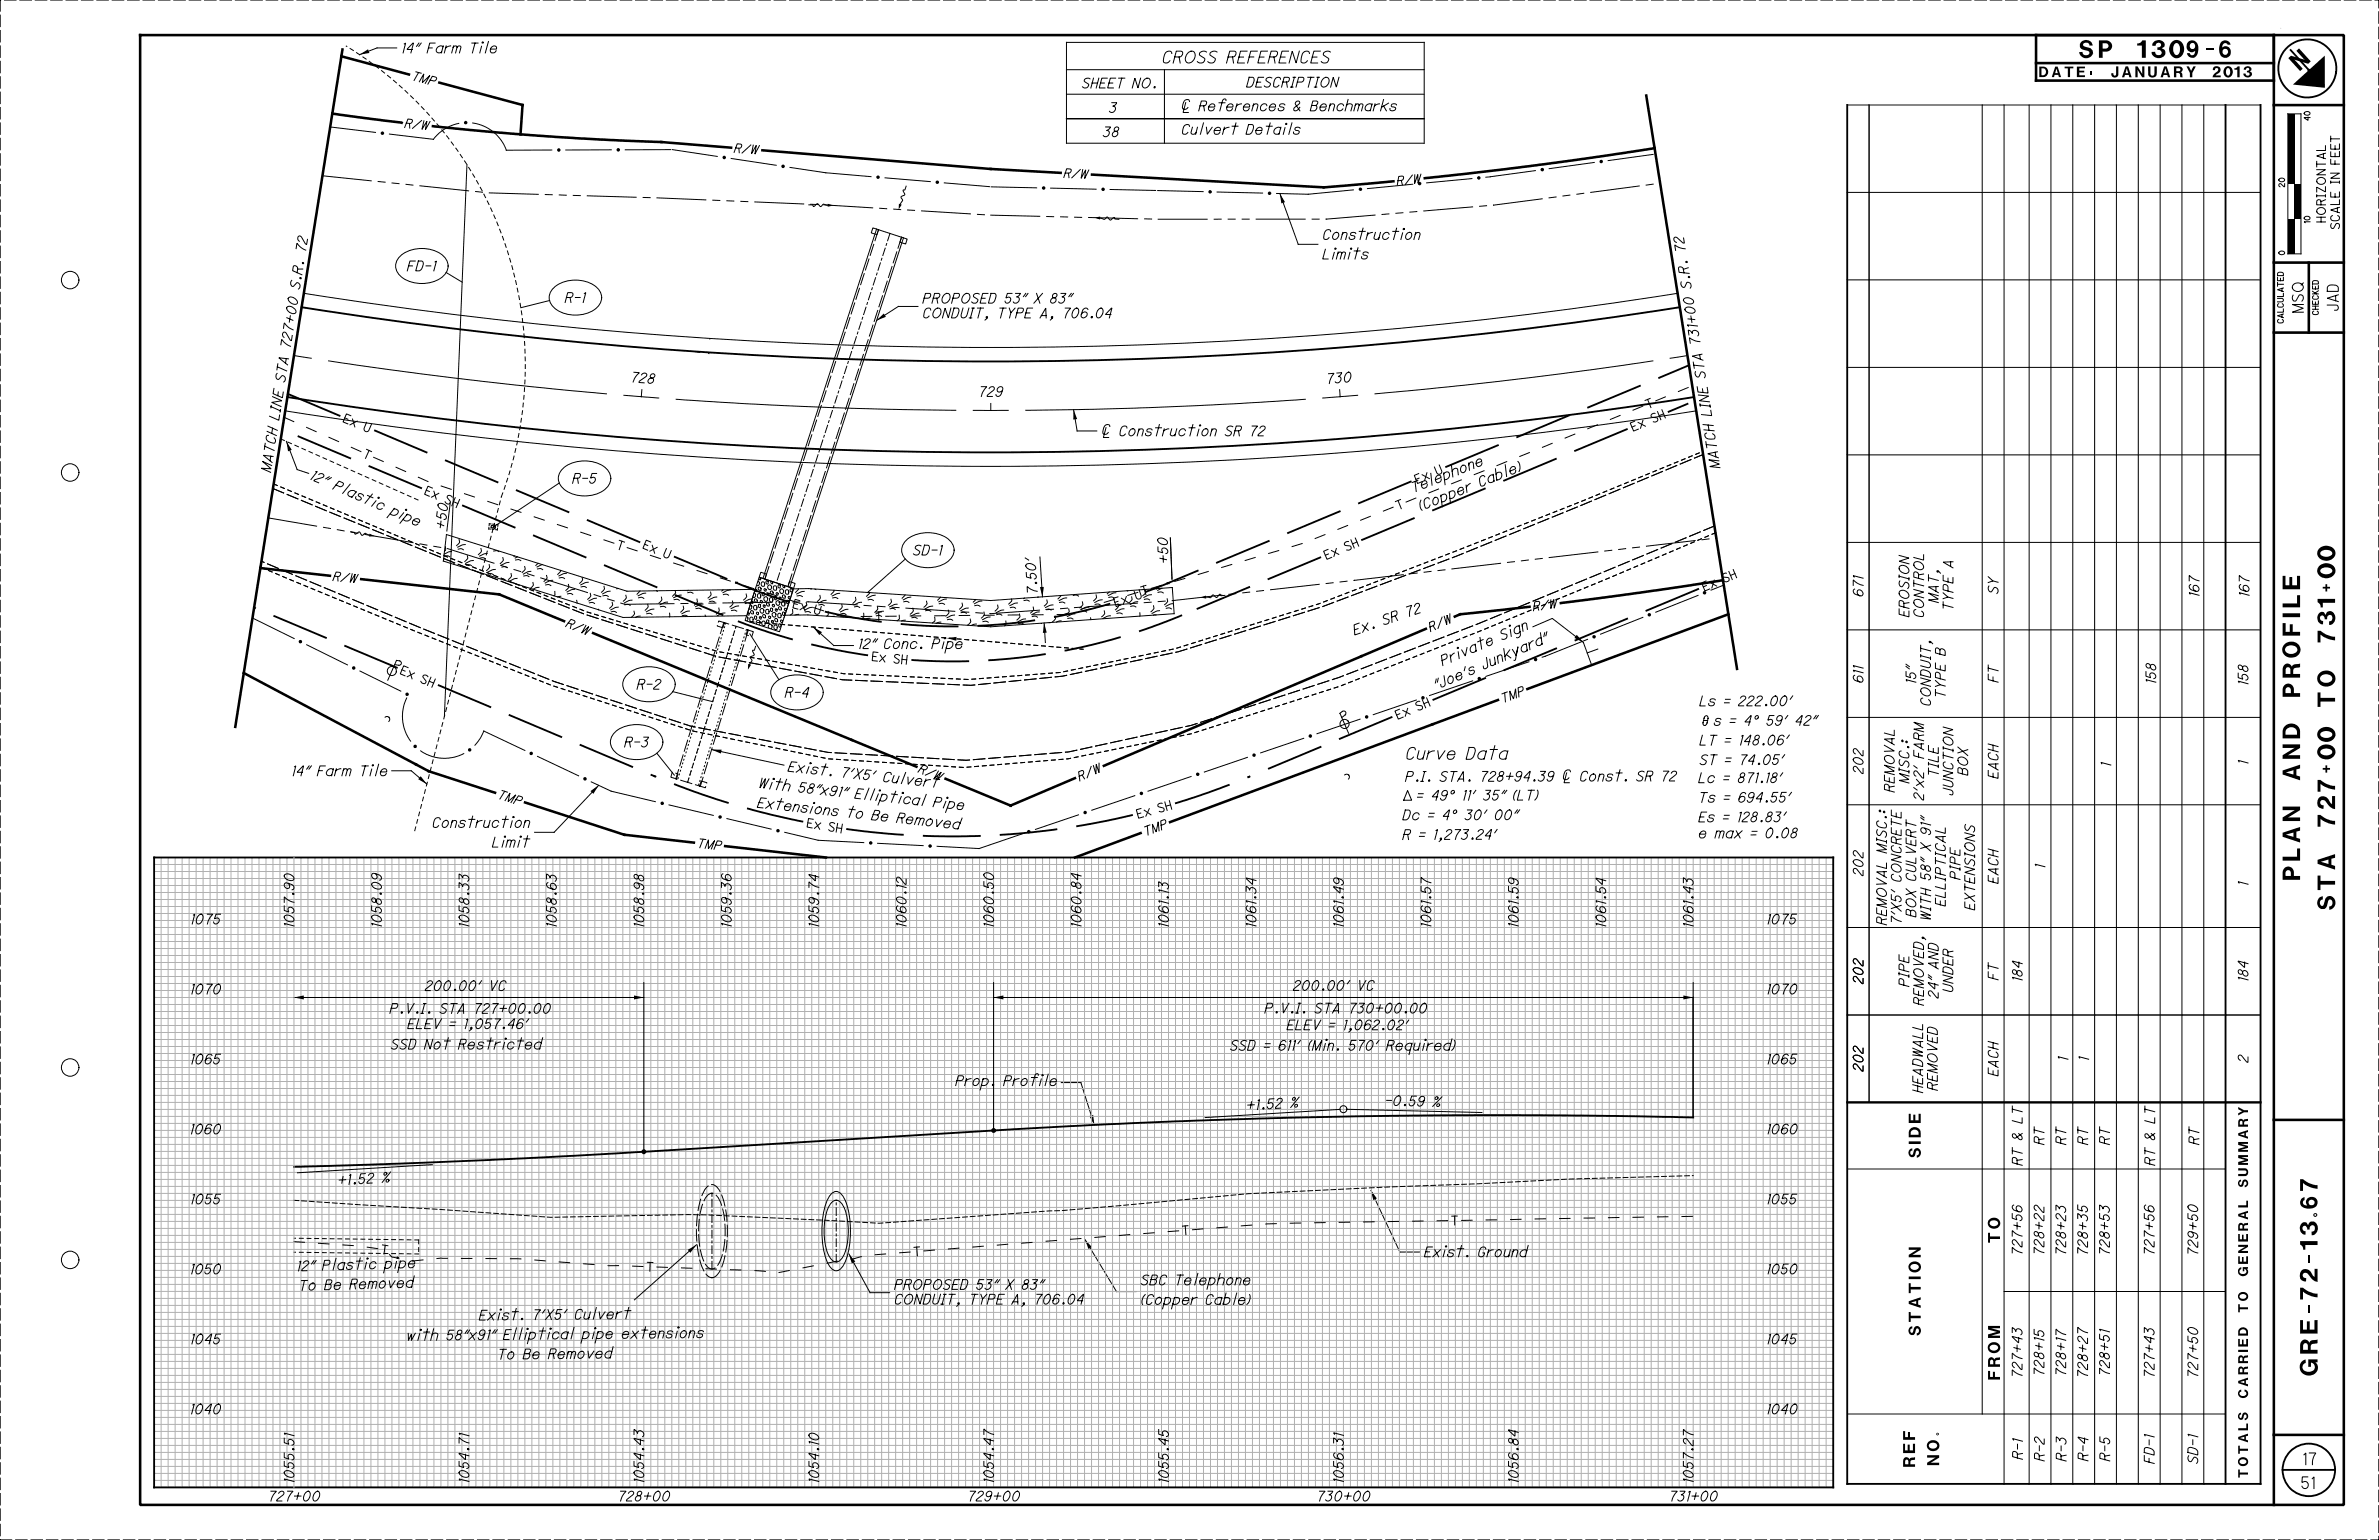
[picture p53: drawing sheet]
<svg xmlns="http://www.w3.org/2000/svg" width="864mm" height="559mm" viewBox="0 0 864 559" stroke-linecap="round" stroke-linejoin="round" font-family="sans-serif">
<defs><g id="words">
<g font-size="6.3">
<text x="834.6" y="17.6" transform="rotate(138 834.6 17.6)">N</text>
<text x="754.7" y="21">SP 1309-6</text>
<text x="835" y="319.2" transform="rotate(-90 835 319.2)">PLAN AND PROFILE</text>
<text x="847.7" y="330.2" transform="rotate(-90 847.7 330.2)">STA 727+00 TO 731+00</text>
<text x="841.3" y="504.7" transform="rotate(-90 841.3 504.7)">GRE-72-13.67</text>
</g>
<g font-size="4.4">
<text x="697.2" y="420.1" transform="rotate(-90 697.2 420.1)">SIDE</text>
<text x="726" y="450.9" transform="rotate(-90 726 450.9)">TO</text>
<text x="697.2" y="484.6" transform="rotate(-90 697.2 484.6)">STATION</text>
<text x="726" y="500.6" transform="rotate(-90 726 500.6)">FROM</text>
<text x="695.2" y="532.2" transform="rotate(-90 695.2 532.2)">REF</text>
<text x="703.9" y="531.6" transform="rotate(-90 703.9 531.6)">NO.</text>
</g>
<g font-size="4.3">
<text x="421.9" y="22.9">CROSS REFERENCES</text>
<text x="510.3" y="275.5">Curve Data</text>
</g>
<g font-size="4.2">
<text x="836.3" y="531.5">17</text>
<text x="835.6" y="540.1">51</text>
</g>
<g font-size="4">
<text x="766.4" y="28.1">JANUARY 2013</text>
<text x="836.1" y="113.3" transform="rotate(-90 836.1 113.3)">MSQ</text>
<text x="848.8" y="112.6" transform="rotate(-90 848.8 112.6)">JAD</text>
</g>
<text font-size="3.8" x="740.3" y="28">DATE:</text>
<g font-size="3.6">
<text x="145.8" y="19.2">14&quot; Farm Tile</text>
<text x="392.9" y="31.9">SHEET NO.</text>
<text x="452.5" y="31.6">DESCRIPTION</text>
<text x="402.7" y="40.8">3</text>
<text x="428.8" y="40.2">| References &amp; Benchmarks</text>
<text x="400.4" y="49.6">38</text>
<text x="428.9" y="48.7">Culvert Details</text>
<text x="111.3" y="88.7" transform="rotate(-81 111.3 88.7)">2</text>
<text x="480.2" y="86.9">Construction</text>
<text x="611.4" y="88.2" transform="rotate(-99 611.4 88.2)">2</text>
<text x="110.8" y="91.7" transform="rotate(-81 110.8 91.7)">7</text>
<text x="480.2" y="94">Limits</text>
<text x="611.9" y="91.2" transform="rotate(-99 611.9 91.2)">7</text>
<text x="147.9" y="98.3">FD-1</text>
<text x="108.7" y="105.1" transform="rotate(-81 108.7 105.1)">S . R .</text>
<text x="614" y="104.6" transform="rotate(-99 614 104.6)">S . R .</text>
<text x="107.8" y="111" transform="rotate(-81 107.8 111)">0</text>
<text x="205.1" y="109.8">R-1</text>
<text x="335" y="110">PROPOSED 53&quot; X 83&quot;</text>
<text x="615" y="110.5" transform="rotate(-99 615 110.5)">0</text>
<text x="335" y="115.3">CONDUIT, TYPE A, 706.04</text>
<text x="616.3" y="118.8" transform="rotate(-99 616.3 118.8)">1+ 0</text>
<text x="105.8" y="123.6" transform="rotate(-81 105.8 123.6)">2</text>
<text x="106.3" y="120.6" transform="rotate(-81 106.3 120.6)">7 + 0</text>
<text x="616.8" y="121.9" transform="rotate(-99 616.8 121.9)">3</text>
<text x="617.2" y="124.9" transform="rotate(-99 617.2 124.9)">7</text>
<text x="105.3" y="126.6" transform="rotate(-81 105.3 126.6)">7</text>
<text x="619.2" y="137.1" transform="rotate(-99 619.2 137.1)">S T A</text>
<text x="103.4" y="138.8" transform="rotate(-81 103.4 138.8)">S T A</text>
<text x="228.9" y="138.5" transform="rotate(5 228.9 138.5)">7</text>
<text x="234.9" y="139" transform="rotate(4 234.9 139)">8</text>
<text x="355.3" y="143.8">729</text>
<text x="481.6" y="139.2" transform="rotate(-4 481.6 139.2)">7</text>
<text x="484.6" y="139" transform="rotate(-4 484.6 139)">3</text>
<text x="487.8" y="138.7" transform="rotate(-4 487.8 138.7)">0</text>
<text x="101.2" y="152.5" transform="rotate(-81 101.2 152.5)">L I N E</text>
<text x="621.3" y="150.8" transform="rotate(-99 621.3 150.8)">L I N E</text>
<text x="399.9" y="158.1">| Construction SR 72</text>
<text x="98.2" y="171.4" transform="rotate(-81 98.2 171.4)">MA T C H</text>
<text x="112.4" y="173.8" transform="rotate(24 112.4 173.8)">12 &quot;</text>
<text x="624.3" y="169.7" transform="rotate(-99 624.3 169.7)">MA T C H</text>
<text x="120.8" y="177.5" transform="rotate(24 120.8 177.5)">P l a s t i c</text>
<text x="207.8" y="175.4">R-5</text>
<text x="513.1" y="178.8" transform="rotate(-22 513.1 178.8)">T e l e p h o n e</text>
<text x="537.4" y="176.7" transform="rotate(-22 537.4 176.7)">C a b l e )</text>
<text x="162.3" y="185.7" transform="rotate(-83 162.3 185.7)">0</text>
<text x="515.7" y="185.4" transform="rotate(-22 515.7 185.4)">(C o p p e r</text>
<text x="141.5" y="186.5" transform="rotate(24 141.5 186.5)">p i p e</text>
<text x="161.5" y="192.1" transform="rotate(-83 161.5 192.1)">+ 5</text>
<text x="423.9" y="198" transform="rotate(-92 423.9 198)">0</text>
<text x="331.5" y="201.4">SD-1</text>
<text x="376" y="207.1" transform="rotate(-94 376 207.1)">0 '</text>
<text x="424.1" y="204.4" transform="rotate(-92 424.1 204.4)">+ 5</text>
<text x="376.6" y="215.5" transform="rotate(-94 376.6 215.5)">7 . 5</text>
<text x="725.3" y="215.5" transform="rotate(-90 725.3 215.5)">SY</text>
<text x="676.3" y="216.5" transform="rotate(-90 676.3 216.5)">671</text>
<text x="703.6" y="218.7" transform="rotate(-90 703.6 218.7)">MAT,</text>
<text x="709" y="221.5" transform="rotate(-90 709 221.5)">TYPE A</text>
<text x="798.3" y="216.5" transform="rotate(-90 798.3 216.5)">167</text>
<text x="816.4" y="216.5" transform="rotate(-90 816.4 216.5)">167</text>
<text x="502.4" y="226.8" transform="rotate(-19 502.4 226.8)">S R</text>
<text x="510.8" y="223.9" transform="rotate(-19 510.8 223.9)">7</text>
<text x="513.7" y="223" transform="rotate(-19 513.7 223)">2</text>
<text x="693" y="223.8" transform="rotate(-90 693 223.8)">EROSION</text>
<text x="698.3" y="224.1" transform="rotate(-90 698.3 224.1)">CONTROL</text>
<text x="491.8" y="230.4" transform="rotate(-19 491.8 230.4)">E x .</text>
<text x="545.3" y="232.3" transform="rotate(-23 545.3 232.3)">S i g n</text>
<text x="311.6" y="235.3">12&quot; Conc. Pipe</text>
<text x="523.8" y="241.5" transform="rotate(-23 523.8 241.5)">P r i v a t e</text>
<text x="538.6" y="242.9" transform="rotate(-23 538.6 242.9)">J u n k y a r d &quot;</text>
<text x="231.2" y="250.1">R-2</text>
<text x="521.4" y="250.3" transform="rotate(-23 521.4 250.3)">&quot;J o e ' s</text>
<text x="676.3" y="247.8" transform="rotate(-90 676.3 247.8)">611</text>
<text x="695.5" y="248.1" transform="rotate(-90 695.5 248.1)">15&quot;</text>
<text x="725.3" y="247.5" transform="rotate(-90 725.3 247.5)">FT</text>
<text x="782.6" y="248.1" transform="rotate(-90 782.6 248.1)">158</text>
<text x="816" y="248.6" transform="rotate(-90 816 248.6)">158</text>
<text x="285" y="253">R-4</text>
<text x="617" y="256.1">Ls = 222.00'</text>
<text x="700.8" y="256.2" transform="rotate(-90 700.8 256.2)">CONDUIT,</text>
<text x="706.1" y="253.4" transform="rotate(-90 706.1 253.4)">TYPE B</text>
<text x="617" y="263.2">f</text>
<text x="226.7" y="271">R-3</text>
<text x="617" y="270.4">LT = 148.06'</text>
<text x="105.9" y="281.5">14&quot; Farm Tile</text>
<text x="286" y="279.8" transform="rotate(6 286 279.8)">E x i s t .</text>
<text x="305.3" y="281.9" transform="rotate(6 305.3 281.9)">7 ' X 5 '</text>
<text x="617" y="277.5">ST = 74.05'</text>
<text x="676.3" y="280.7" transform="rotate(-90 676.3 280.7)">202</text>
<text x="703.6" y="281.8" transform="rotate(-90 703.6 281.8)">TILE</text>
<text x="714.3" y="281.3" transform="rotate(-90 714.3 281.3)">BOX</text>
<text x="766.2" y="278.1" transform="rotate(-90 766.2 278.1)">1</text>
<text x="816" y="277.4" transform="rotate(-90 816 277.4)">1</text>
<text x="275.3" y="285.8" transform="rotate(6 275.3 285.8)">Wi t h</text>
<text x="289.7" y="287.4" transform="rotate(6 289.7 287.4)">5</text>
<text x="292.8" y="287.7" transform="rotate(6 292.8 287.7)">8 &quot;x 9</text>
<text x="320.4" y="283.6" transform="rotate(6 320.4 283.6)">C u l v e r t</text>
<text x="510.2" y="283.5">P.I. STA. 728+94.39 | Const. SR 72</text>
<text x="616.6" y="284">Lc = 871.18'</text>
<text x="687.6" y="287.4" transform="rotate(-90 687.6 287.4)">REMOVAL</text>
<text x="693" y="284.1" transform="rotate(-90 693 284.1)">MISC.:</text>
<text x="725.3" y="282.4" transform="rotate(-90 725.3 282.4)">EACH</text>
<text x="274.9" y="292.9" transform="rotate(6 274.9 292.9)">E x t e n s i o n s</text>
<text x="304.1" y="289" transform="rotate(6 304.1 289)">1&quot;</text>
<text x="310.2" y="289.6" transform="rotate(6 310.2 289.6)">E l l i p t i c a l</text>
<text x="338.7" y="292.7" transform="rotate(6 338.7 292.7)">P i p e</text>
<text x="509.2" y="290.4">D</text>
<text x="616.6" y="291.1">Ts = 694.55'</text>
<text x="698.3" y="290.3" transform="rotate(-90 698.3 290.3)">2'x2' FARM</text>
<text x="709" y="288.6" transform="rotate(-90 709 288.6)">JUNCTION</text>
<text x="316.3" y="297.4" transform="rotate(6 316.3 297.4)">B e</text>
<text x="325.4" y="298.4" transform="rotate(6 325.4 298.4)">R e m o v e d</text>
<text x="616.6" y="298.2">Es = 128.83'</text>
<text x="157" y="300.3">Construction</text>
<text x="509.2" y="304.6">R = 1,273.24'</text>
<text x="616.6" y="304.1">e max = 0.08</text>
<text x="178.7" y="307.4">Limit</text>
<text x="676.3" y="317.8" transform="rotate(-90 676.3 317.8)">202</text>
<text x="742.3" y="315" transform="rotate(-90 742.3 315)">1</text>
<text x="711.5" y="320.1" transform="rotate(-90 711.5 320.1)">PIPE</text>
<text x="725.3" y="320.6" transform="rotate(-90 725.3 320.6)">EACH</text>
<text x="816" y="321.4" transform="rotate(-90 816 321.4)">1</text>
<text x="706.1" y="328.8" transform="rotate(-90 706.1 328.8)">ELLIPTICAL</text>
<text x="69.2" y="335.3">1075</text>
<text x="641.3" y="335.3">1075</text>
<text x="684.8" y="335.6" transform="rotate(-90 684.8 335.6)">REMOVAL MISC.:</text>
<text x="690.1" y="335.3" transform="rotate(-90 690.1 335.3)">7'X5' CONCRETE</text>
<text x="695.5" y="332.7" transform="rotate(-90 695.5 332.7)">BOX CULVERT</text>
<text x="700.8" y="334" transform="rotate(-90 700.8 334)">WITH 58&quot; X 91&quot;</text>
<text x="716.8" y="330.2" transform="rotate(-90 716.8 330.2)">EXTENSIONS</text>
<text x="106.7" y="336.5" transform="rotate(-90 106.7 336.5)">1057.90</text>
<text x="138.5" y="336.5" transform="rotate(-90 138.5 336.5)">1058.09</text>
<text x="170.2" y="336.5" transform="rotate(-90 170.2 336.5)">1058.33</text>
<text x="202" y="336.5" transform="rotate(-90 202 336.5)">1058.63</text>
<text x="233.7" y="336.5" transform="rotate(-90 233.7 336.5)">1058.98</text>
<text x="265.5" y="336.5" transform="rotate(-90 265.5 336.5)">1059.36</text>
<text x="297.2" y="336.5" transform="rotate(-90 297.2 336.5)">1059.74</text>
<text x="328.9" y="336.5" transform="rotate(-90 328.9 336.5)">1060.12</text>
<text x="360.7" y="336.5" transform="rotate(-90 360.7 336.5)">1060.50</text>
<text x="392.4" y="336.5" transform="rotate(-90 392.4 336.5)">1060.84</text>
<text x="424.2" y="336.5" transform="rotate(-90 424.2 336.5)">1061.13</text>
<text x="455.9" y="336.5" transform="rotate(-90 455.9 336.5)">1061.34</text>
<text x="487.7" y="336.5" transform="rotate(-90 487.7 336.5)">1061.49</text>
<text x="519.4" y="336.5" transform="rotate(-90 519.4 336.5)">1061.57</text>
<text x="551.2" y="336.5" transform="rotate(-90 551.2 336.5)">1061.59</text>
<text x="582.9" y="336.5" transform="rotate(-90 582.9 336.5)">1061.54</text>
<text x="614.7" y="336.5" transform="rotate(-90 614.7 336.5)">1061.43</text>
<text x="154.3" y="359.5">200.00' VC</text>
<text x="469.5" y="359.4">200.00' VC</text>
<text x="676.3" y="357" transform="rotate(-90 676.3 357)">202</text>
<text x="692.9" y="358" transform="rotate(-90 692.9 358)">PIPE</text>
<text x="725.3" y="355.5" transform="rotate(-90 725.3 355.5)">FT</text>
<text x="734.1" y="356.1" transform="rotate(-90 734.1 356.1)">184</text>
<text x="816" y="356.1" transform="rotate(-90 816 356.1)">184</text>
<text x="69.1" y="360.7">1070</text>
<text x="641.3" y="360.7">1070</text>
<text x="698.2" y="364.8" transform="rotate(-90 698.2 364.8)">REMOVED,</text>
<text x="703.6" y="362.2" transform="rotate(-90 703.6 362.2)">24&quot; AND</text>
<text x="708.9" y="360" transform="rotate(-90 708.9 360)">UNDER</text>
<text x="141.6" y="367.7">P.V.I. STA 727+00.00</text>
<text x="459.1" y="367.6">P.V.I. STA 730+00.00</text>
<text x="148" y="373.3">ELEV = 1,057.46'</text>
<text x="467.2" y="373.7">ELEV = 1,062.02'</text>
<text x="141.9" y="380.7">SSD Not Restricted</text>
<text x="446.6" y="381.1">SSD = 611' (Min. 570' Required)</text>
<text x="69.1" y="386.1">1065</text>
<text x="641.3" y="386.1">1065</text>
<text x="676.3" y="388.7" transform="rotate(-90 676.3 388.7)">202</text>
<text x="750.7" y="384.9" transform="rotate(-90 750.7 384.9)">1</text>
<text x="758.2" y="384.9" transform="rotate(-90 758.2 384.9)">1</text>
<text x="816" y="385.5" transform="rotate(-90 816 385.5)">2</text>
<text x="346.9" y="393.9">Prop. Profile</text>
<text x="703.3" y="395.6" transform="rotate(-90 703.3 395.6)">REMOVED</text>
<text x="725.3" y="390.4" transform="rotate(-90 725.3 390.4)">EACH</text>
<text x="468.6" y="401.9" transform="rotate(-3 468.6 401.9)">%</text>
<text x="502.8" y="401.1" transform="rotate(1 502.8 401.1)">- 0 . 5</text>
<text x="514.4" y="401.3" transform="rotate(1 514.4 401.3)">9</text>
<text x="520.1" y="401.5" transform="rotate(1 520.1 401.5)">%</text>
<text x="697.9" y="396.5" transform="rotate(-90 697.9 396.5)">HEADWALL</text>
<text x="452.6" y="402.8" transform="rotate(-3 452.6 402.8)">+ 1. 5</text>
<text x="463" y="402.2" transform="rotate(-3 463 402.2)">2</text>
<text x="69" y="411.5">1060</text>
<text x="641.3" y="411.5">1060</text>
<text x="742" y="415.3" transform="rotate(-90 742 415.3)">RT</text>
<text x="749.9" y="415.3" transform="rotate(-90 749.9 415.3)">RT</text>
<text x="757.8" y="415.3" transform="rotate(-90 757.8 415.3)">RT</text>
<text x="765.7" y="415.3" transform="rotate(-90 765.7 415.3)">RT</text>
<text x="798.2" y="415.3" transform="rotate(-90 798.2 415.3)">RT</text>
<text x="734.1" y="422.8" transform="rotate(-90 734.1 422.8)">RT &amp; LT</text>
<text x="782.2" y="422.8" transform="rotate(-90 782.2 422.8)">RT &amp; LT</text>
<text x="122.8" y="430" transform="rotate(-3 122.8 430)">+ 1. 5</text>
<text x="133.2" y="429.4" transform="rotate(-3 133.2 429.4)">2</text>
<text x="138.7" y="429" transform="rotate(-3 138.7 429)">%</text>
<text x="69.2" y="436.9">1055</text>
<text x="641.3" y="436.9">1055</text>
<text x="734" y="455.5" transform="rotate(-90 734 455.5)">727+56</text>
<text x="742" y="455.5" transform="rotate(-90 742 455.5)">728+22</text>
<text x="749.9" y="455.5" transform="rotate(-90 749.9 455.5)">728+23</text>
<text x="757.8" y="455.6" transform="rotate(-90 757.8 455.6)">728+35</text>
<text x="765.7" y="455.6" transform="rotate(-90 765.7 455.6)">728+53</text>
<text x="782" y="455.5" transform="rotate(-90 782 455.5)">727+56</text>
<text x="797.8" y="455.6" transform="rotate(-90 797.8 455.6)">729+50</text>
<text x="107.8" y="461.2" transform="rotate(-2 107.8 461.2)">12 &quot;</text>
<text x="117" y="460.9" transform="rotate(-2 117 460.9)">P l a s t i c</text>
<text x="139.6" y="460.3" transform="rotate(-2 139.6 460.3)">p i p e</text>
<text x="517.1" y="456">Exist. Ground</text>
<text x="69.1" y="462.3">1050</text>
<text x="127" y="467.7" transform="rotate(-2 127 467.7)">R e m o v e d</text>
<text x="324.7" y="467.9">PROPOSED 53&quot; X 83&quot;</text>
<text x="414.2" y="466.2">SBC Telephone</text>
<text x="641.3" y="462.3">1050</text>
<text x="108.6" y="468.3" transform="rotate(-2 108.6 468.3)">T o</text>
<text x="117.8" y="468" transform="rotate(-2 117.8 468)">B e</text>
<text x="324.7" y="473.2">CONDUIT, TYPE A, 706.04</text>
<text x="414.2" y="473.3">(Copper Cable)</text>
<text x="174" y="479" transform="rotate(-1 174 479)">E x i s t .</text>
<text x="193.4" y="478.8" transform="rotate(-1 193.4 478.8)">7 ' X 5 '</text>
<text x="208.6" y="478.7" transform="rotate(-1 208.6 478.7)">C u l v e r t</text>
<text x="211.3" y="485.8" transform="rotate(-1 211.3 485.8)">p i p e</text>
<text x="225.6" y="485.6" transform="rotate(-1 225.6 485.6)">e x t e n s i o n s</text>
<text x="69.1" y="487.6">1045</text>
<text x="162.1" y="486.2" transform="rotate(-1 162.1 486.2)">5</text>
<text x="165.1" y="486.2" transform="rotate(-1 165.1 486.2)">8 &quot;x 9</text>
<text x="176.6" y="486.1" transform="rotate(-1 176.6 486.1)">1&quot;</text>
<text x="182.7" y="486" transform="rotate(-1 182.7 486)">E l l i p t i c a l</text>
<text x="641.3" y="487.6">1045</text>
<text x="180.7" y="493.2" transform="rotate(-1 180.7 493.2)">T o</text>
<text x="189.9" y="493.1" transform="rotate(-1 189.9 493.1)">B e</text>
<text x="199.1" y="493" transform="rotate(-1 199.1 493)">R e m o v e d</text>
<text x="734" y="500" transform="rotate(-90 734 500)">727+43</text>
<text x="742" y="499.3" transform="rotate(-90 742 499.3)">728+15</text>
<text x="749.9" y="499.4" transform="rotate(-90 749.9 499.4)">728+17</text>
<text x="757.8" y="500" transform="rotate(-90 757.8 500)">728+27</text>
<text x="765.7" y="499.4" transform="rotate(-90 765.7 499.4)">728+51</text>
<text x="782" y="500" transform="rotate(-90 782 500)">727+43</text>
<text x="797.8" y="500" transform="rotate(-90 797.8 500)">727+50</text>
<text x="69" y="513">1040</text>
<text x="641.3" y="513">1040</text>
<text x="734.2" y="529.5" transform="rotate(-90 734.2 529.5)">R-1</text>
<text x="742.1" y="530.1" transform="rotate(-90 742.1 530.1)">R-2</text>
<text x="750" y="530.1" transform="rotate(-90 750 530.1)">R-3</text>
<text x="757.9" y="530.1" transform="rotate(-90 757.9 530.1)">R-4</text>
<text x="765.8" y="530.1" transform="rotate(-90 765.8 530.1)">R-5</text>
<text x="782" y="531.1" transform="rotate(-90 782 531.1)">FD-1</text>
<text x="797.8" y="531.1" transform="rotate(-90 797.8 531.1)">SD-1</text>
<text x="106.7" y="538.1" transform="rotate(-90 106.7 538.1)">1055.51</text>
<text x="170.2" y="538.1" transform="rotate(-90 170.2 538.1)">1054.71</text>
<text x="233.7" y="538.1" transform="rotate(-90 233.7 538.1)">1054.43</text>
<text x="297.2" y="538.1" transform="rotate(-90 297.2 538.1)">1054.10</text>
<text x="360.7" y="538.1" transform="rotate(-90 360.7 538.1)">1054.47</text>
<text x="424.2" y="538.1" transform="rotate(-90 424.2 538.1)">1055.45</text>
<text x="487.7" y="538.1" transform="rotate(-90 487.7 538.1)">1056.31</text>
<text x="551.2" y="538.1" transform="rotate(-90 551.2 538.1)">1056.84</text>
<text x="614.7" y="538.1" transform="rotate(-90 614.7 538.1)">1057.27</text>
<text x="816" y="536.1" transform="rotate(-90 816 536.1)">TOTALS CARRIED TO GENERAL SUMMARY</text>
<text x="97.4" y="544.7">727+00</text>
<text x="224.3" y="544.7">728+00</text>
<text x="351.3" y="544.7">729+00</text>
<text x="478.1" y="544.7">730+00</text>
<text x="605.9" y="544.7">731+00</text>
</g>
<g font-size="3.2">
<text x="844.2" y="80.5" transform="rotate(-90 844.2 80.5)">HORIZONTAL</text>
<text x="849.2" y="82.9" transform="rotate(-90 849.2 82.9)">SCALE IN FEET</text>
</g>
<g font-size="2.1">
<text x="838.6" y="43.7" transform="rotate(-90 838.6 43.7)">40</text>
<text x="829.3" y="67.8" transform="rotate(-90 829.3 67.8)">20</text>
<text x="838.6" y="80.8" transform="rotate(-90 838.6 80.8)">10</text>
<text x="829.3" y="92.4" transform="rotate(-90 829.3 92.4)">0</text>
<text x="828.9" y="117.2" transform="rotate(-90 828.9 117.2)">CALCULATED</text>
<text x="841.6" y="114.2" transform="rotate(-90 841.6 114.2)">CHECKED</text>
</g>
</g></defs>
<g fill="none" stroke="#000" stroke-width=".93">
<path d="M50.9 12.7h799.9v533.4h-799.9zM124.3 18l-38.9 245.7M123.9 20.4l24.5 6.6M159.5 30l30.2 8.1-.8 10.7M597.6 34.7l33 208M739.1 22.9h86.3M825.4 29.2h-86.3v-16.5h86.3v533.4M825.4 38.1h25.4M120.6 41.2l25.2 3.3M157.2 45.8l37.7 3.4 23.5 1.5 21.7 .8 25.3 2.1M276.8 54.5l82.9 6.8 25.3 1.4M600.6 53.8l-39.6 5.7-43.8 5.2"/>
<path d="M396.4 63.4l84.1 4.6 25.3-2.2M825.4 95.3h25.4M838.1 95.3v25.4M825.4 120.7h25.4M94.5 206.1l25.3 2.8M131.1 210.1l50.2 5.6 23.5 9.7M625.5 210.5l-30.6 4.6-28.3 3.7M215.3 229.7l117.4 48.5M517.6 228.2l-116.9 49.7M555.2 220.2l-24.7 2.6-2.4 .9M627.4 222.9l-72.9 27.1M88.5 244.2l67.1 35.6 24.1 7.9"/>
<path d="M543.8 254l-119.1 44.3M190.6 291.2l36 11.7 25.3 2.9M390.2 282.4l-23.3 9.9-23.6-9.7M263.2 307l36.6 4.1M414.1 302.3l-23.9 8.8M825.4 406.4h25.4M825.4 520.7h25.4"/>
</g>
<g fill="none" stroke="#000" stroke-width=".36">
<path d="M144 17.4h-7.1l-6.4 2.4M174.8 16.8l-.6 2.4M177.3 15.1l-1.1 4.1M387.1 15.4h129.9v36.6h-129.9zM151 26.1l1.9 .5M151.9 26.3l-1.6 2.9M152.2 29.7l1.6-2.9-.5 3.2 2.7-2.6-1.6 2.9M156.1 29l1.2 .4a.81 .81 0 0 0 1-.4 .81 .81 0 0 0-.2-1l-1.1-.3-1.7 2.8M387.1 25.3h129.9M387.1 34.2h129.9M422.7 25.3v26.7M430.4 37.3l-.9 3.5h1.9"/>
<path d="M431.8 36.8a1.14 1.14 0 0 0-1.3-.7 1.14 1.14 0 0 0-.9 1.2 1.62 1.62 0 0 0-.1 2.3l.9 .1 .8-.7M442.5 37.3h2.2M445 36.5a.65 .65 0 0 0-.7-.6 .65 .65 0 0 0-.5 .8l-1 3.5M488.8 38.3a1.22 1.22 0 0 1 2.1 0l-.5 1.9M489.4 36.1l-1.1 4.1M502.2 36.1l-1 4.1M502.3 38.5l1 1.7M504 37.4l-2.5 1.5M670.6 38.1h150M678.5 38.1v361.9M719.6 38.1v475M727.5 38.1v500.3"/>
<path d="M736.6 38.1v500.3M744.5 38.1v500.3M752.4 38.1v500.3M760.4 38.1v500.3M768.3 38.1v500.3M776.2 38.1v500.3M784.2 38.1v500.3M792.1 38.1v500.3M800 38.1v500.3M119.9 46.1l16.4 1.9M147.5 44.7l1.2 .1a.82 .82 0 0 0 .9-.5 .82 .82 0 0 0-.3-1l-1.2-.1-1.2 3M148.7 44.8v1.7"/>
<path d="M153 43.7l-3.2 2.9M153.9 43.9l-.7 3.1 1.8-3-.6 3.1 1.7-3M166.5 44.8l-3.2 1-2.3 1.3-1.7 1.3-2 2.2-15.9-2M169.5 59.7l-8.2 200.2M171.6 44.6l4 1.2 3.5 2.1 2.7 2.8 2 3.8 16.5-.1M221.9 54.4h-16.5M243.5 54.3l-16.5 .1M244.1 54.3l16.3 2.5M265.4 57.5l16.4 2.5M267.1 53.7l1.1 .1a.84 .84 0 0 0 .9-.5 .84 .84 0 0 0-.3-1l-1.2-.1-1.1 3.1M268.2 53.8l.2 1.6M272.6 52.6l-3.2 2.9"/>
<path d="M273.4 52.7l-.6 3.1 1.7-3.1-.5 3.2 1.7-3.1M387.1 43.1h129.9M436.9 44.6l-1.1 4.1M447.3 45.8h2.1M448.7 44.6l-1.1 4.1M459.7 45.8h2.1M461.1 44.6l-1.1 4.1M466.5 46.3l-.7 2.4M469 44.6l-1.1 4.1M578.7 58.9l-16.3 2.3M600.1 56l-16.3 2.3M830.5 41.3h4.8v50.8h-4.8z"/>
<path d="M117.1 63.8l17.7 1.8M137.3 65.9l2.5 .2M142.3 66.4l2.6 .2M147.4 66.9l2.5 .3M152.4 67.4l17.7 1.9M172.6 69.5l2.6 .2M177.6 70l17.8 .5M197.9 70.6l2.6 .1M203 70.7l2.6 .1M208.1 70.9l2.5 .1M213.2 71l17.7 .6M233.5 71.6l2.5 .1"/>
<path d="M238.5 71.8l17.7 .7M258.8 72.6l2.5 .1M263.8 72.8l2.6 .2M268.9 73.1l2.6 .1M274 73.3l17.7 .7M286.8 60.7l13 2 16.4 1.4M293.6 74.3l1.4 .1 .3 .5 .6-.3a.85 .85 0 0 1 1.1-.6l.7 .9h.4a1.53 1.53 0 0 1 2.3-.4h.1M294.3 74.1l2.5 .1M299 74.3l17.8 1.1M319.3 75.6l2.6 .1M321.3 64.5l16.4 1.4M324.4 75.9l2.6 .2"/>
<path d="M328.9 67.6l-.4 1.3-.6 .1 .1 .6a.81 .81 0 0 1 .2 1.2l-.3 .2a.7 .7 0 0 0-.8 .8 1.49 1.49 0 0 1-.3 2.2v.1M329.5 76.2l2.5 .1M334.5 76.5l17.8 1.1M342.8 66.4l16.4 1.3M354.8 77.8l2.6 .1M359.7 78.1l17.7 .4M359.8 67.8l16.5 .4M379.9 78.6h2.6M381.4 68.3l16.5 .4M385 78.7h2.6M386.7 62.8h1.1a.81 .81 0 0 0 1-.5 .81 .81 0 0 0-.4-1l-1.2-.1-1 3.2M387.8 62.8l.3 1.7"/>
<path d="M390.1 78.8l2.5 .1M392.1 61.5l-3 3M393 61.6l-.5 3.1 1.6-3.1-.4 3.2 1.6-3.1M395.2 78.9l17.8 .5M399.3 79.1l.4 .1a1.33 1.33 0 0 0 2.2-.5l.9 1a.81 .81 0 0 0 1.1-.5l.6-.3 .3 .6 1.4 .1M403 68.8l16.5 .3M415.5 79.4l2.5 .1M420.2 69.1l16.5 .4M420.4 79.6h17.8M441.8 69.7l16.5 .4M443.3 79.5l-2.5 .1M445.8 79.5h2.6"/>
<path d="M450.9 79.5h2.6M456 79.5h17.8M464.6 70.2l6.7 18.5h7.1M476.3 79.5h2.6M481.4 79.5h.1M491.3 68.9l-16.4 1.6-11.5-.3M499.1 78l-17.7 1.5M504.2 77.6l-2.5 .2M507.5 65.6l1.2-.1a.82 .82 0 0 0 .8-.7 .82 .82 0 0 0-.5-.9l-1.2 .1-.6 3.2M508.7 65.5l.4 1.6M509.3 77.2l-2.6 .2M512.7 63.5l-2.6 3.5"/>
<path d="M512.8 66.9l-16.4 1.5M514.3 76.8l-2.5 .2M515.8 63.2l-1 3.3-.1-3.2-1.2 3.3 .1-3.2M534.3 64.8l-16.4 1.6M534.6 75.1l-17.7 1.5M539.6 74.6l-2.5 .3M542.2 74.4h.1M557.4 61.9l-18 2.4M559.8 72.1l-17.6 2.3M564.9 71.5l-2.6 .3M569.9 70.8l-2.5 .3M574.9 70.1l-2.5 .4"/>
<path d="M595.1 67.5l-17.7 2.3M600.1 66.8l-2.5 .4M602.6 66.5h.1M670.6 69.8h150M145.2 93a12.4 12.4 0 0 1 16.4 .5 5.1 5.1 0 0 1-2.3 7.9 12.4 12.4 0 0 1-14.6-1.9 4.6 4.6 0 0 1 .5-6.5zM162 98.9l5.7 3.5M318.2 83.1l-41.2 126.8M318.9 83.4l-.6 1.8-2-.7 .6-1.8 12.4 4-.5 1.8-2.1-.6 .6-1.8M328 86.3l-41.3 126.8M484.4 91.6l-.7 2.4M490 91.6l-.6 2.4M491.6 91.1h2.1"/>
<path d="M493 89.9l-1.1 4.1M493.4 84h2.2M494.8 82.8l-1.1 4.1M505.6 84h2.1M507 82.8l-1.1 4.1M509.2 84.5l-.7 2.4M110.3 106.4a1591.8 1591.8 0 0 0 498.7 0M199.5 109l-10.4 2.7M201 104.5a12.3 12.3 0 0 1 16.3 .5 5.1 5.1 0 0 1-2.3 7.8 12.4 12.4 0 0 1-14.5-1.8 4.6 4.6 0 0 1 .5-6.5zM333.2 111.2h-7.1l-7.9 5.1M670.6 101.6h150M106.7 129l6.3 1"/>
<path d="M119.3 131l45.6 6.2 27.9 3.1 27.3 2.6M252.3 127.6l1.7 .3M257.2 128.3h.2M257.7 122.9v.1M600 131l-45.6 6.2-27.9 3.1-27.4 2.6M612.2 126.5l.4 2.5-6.3 1M670.6 133.3h150M103.2 151.4l3.4 1.6M103.5 149.1a1638 1638 0 0 0 512.2 0M111.3 155.1l3.5 1.5M119.4 158.7l3.5 1.5M125.2 151.6l1.1 .5"/>
<path d="M127.4 150.8l-1.6-.6-1.3 2.9 1.8 .7M128 152l.8 2.9M129.7 152.8l-2.7 1.4M133.1 153.2l-.9 2.1a.94 .94 0 0 0 .5 1.2 .94 .94 0 0 0 1.2-.5l.9-2M226.5 143.4l6.3 .5M232.8 143.9l6.3 .5M233 141.4l-.2 2.5M245.5 144.9l26.1 1.6 30.6 1.4 44.8 1M353.3 148.9h6.4M359.7 146.4v2.5M366 148.9h-6.3M389.7 148.7l1.3 7.7h7.1"/>
<path d="M401.5 155.2l-1 3.6h1.9M402.9 154.8a.9 .9 0 0 0-.7-.9 .9 .9 0 0 0-1 .4 3.1 3.1 0 0 0-.7 3.1l1 .2 .8-.6M419.5 155.2h2.1M420.9 154.1l-1.1 4.1M431.7 155.2h2.1M433 154.1l-1.1 4.1M435.2 155.8l-.6 2.4M473.9 144.9l-26.2 1.6-30.6 1.4-44.7 1M486.3 141.4l.2 2.5M486.5 143.9l-6.3 .5M492.8 143.4l-6.3 .5M571.7 157.5l-3.6 1.5"/>
<path d="M579.9 154.1l-3.5 1.5M588.1 150.7l-3.5 1.5M593.4 152.9l-1.6 .6 1.2 2.9 1.7-.7M593.5 154.5l-1.1 .5M594.6 153.3l2.7 1.4M596.3 147.4l-3.5 1.4M596.4 152.5l-.9 2.9M598.1 145l1.2 2.9M599 144.6l-1.8 .7M600.8 150h-.1a.86 .86 0 0 0-1.1 .3 .86 .86 0 0 0 .2 1.1l1.7 .2a.96 .96 0 0 1 0 1.4 .96 .96 0 0 1-1.3 0M601.7 149.4l1.2 2.9M603.3 148.7l1.2 2.9"/>
<path d="M603.9 150.2l-1.6 .6M604.6 144l-3.5 1.5M612.8 140.6l-3.5 1.5M104 160.2l3.9 10.2 4.1 1.4M127.5 162.3l3.5 1.6M133.1 163.1l1.8 .8M134 163.4l-1.3 2.9M135.6 165.9l3.5 1.6M143.8 169.5l3.4 1.6M151.9 173.2l3.5 1.5M154.7 177.9l1.2 .4M157 177.1l-1.6-.7-1.3 3 1.7 .7"/>
<path d="M157.5 178.3l.9 2.8M159.3 179l-2.7 1.4M160.2 176.4l3.6 1.2M168.6 179.1l3.6 1.2M203 175.3l-23.8 15.8 .5 .1M204.3 170.1a12.4 12.4 0 0 1 16.3 .5 5.1 5.1 0 0 1-2.3 7.9 12.4 12.4 0 0 1-14.5-1.9 4.6 4.6 0 0 1 .5-6.5zM555.2 164.2l-3.5 1.4M563.5 160.9l-3.6 1.4M670.6 165.1h150M97.4 187.9l17.5 3M117.4 191.3l2.5 .5M122.4 192.2l2.5 .5"/>
<path d="M127.3 192.9l1.4 .3 .2 .6 .6-.2a.83 .83 0 0 1 1.2-.4l.5 .9 .5 .1a1.43 1.43 0 0 1 2.3 0h.1M127.4 193.1l2.5 .4M132.4 193.9l17.6 3M152.5 197.3l2.5 .5M157.5 198.2l2.5 .4M161.7 198.4l.1 1.1-.4 .5M162.3 199l17 5.4M163.4 182.4l-1.2 10.3M164.1 180.4v-.1a.87 .87 0 0 0-1-.6 .87 .87 0 0 0-.7 1l1.1 1.3a.95 .95 0 0 1-.9 1 .95 .95 0 0 1-1-.9M164.6 182l1.6 .7M165.2 180.6l-1.2 2.9M166.3 199.3a1.54 1.54 0 0 1 1.9 .2"/>
<path d="M166.7 195.8a1.54 1.54 0 0 1-1 2.2M166.8 181.3l-1.2 2.8M168.9 197.6l-1.1 .2-1.6 .7M174.6 199a1.54 1.54 0 0 1-.9 2.2M177.1 181.9l3.6 1.2M177.5 191.3l-.1 .6 .6 .1M178.2 190.1l-.6-.1v.7M178.6 192.1h.7M178.9 190.2l.6 .1M179 190.8l-.2-.1a.42 .42 0 0 0-.5 .4 .42 .42 0 0 0 .6 .4M179.2 200a1.73 1.73 0 0 1 1.9 .2M179.3 190.7l.5 .1a.64 .64 0 0 1-.6 .9z"/>
<path d="M180.1 190.3l.7 .1-.1 .6M180.6 191.6v.7l-.7-.1M185.5 184.7l3.6 1.2M193.9 187.5l3.7 1.2M202.4 190.3l3.6 1.2M210.8 193.1l3.6 1.2M219.3 195.9l3.5 1.2M224.8 196.1l1.9 .6M225.8 196.4l-1 3M227.7 198.7l3.6 1.2M234 197.4l1.1 .5M236.2 196.7l-1.6-.7-1.2 2.9 1.7 .7"/>
<path d="M236.8 197.9l.8 2.8M238.5 198.6l-2.6 1.4M241.9 199.1l-.8 2a.96 .96 0 0 0 .5 1.3 .96 .96 0 0 0 1.2-.5l.9-2.1M328.9 196.1a12.4 12.4 0 0 1 16.3 .5 5.1 5.1 0 0 1-2.2 7.9 12.4 12.4 0 0 1-14.6-1.9 4.6 4.6 0 0 1 .5-6.5zM424.9 195.2l.5 14.9M464.2 199.8l-3.7 1M472.7 197.2l-3.6 1.1M481 194l-3.6 1.4M482.1 199.4l-1.6 .6 1.2 3 1.7-.8M483.3 199.8l2.7 1.4M485.1 199l-.9 2.9M489.2 190.7l-3.5 1.4"/>
<path d="M489.5 196.5h-.1a.86 .86 0 0 0-1.1 .3 .86 .86 0 0 0 .2 1.1l1.7 .3a.9 .9 0 0 1 .1 1.2 .9 .9 0 0 1-1.2 .2h-.2M490.4 195.9l1.2 2.9M492 195.2l1.2 3M492.6 196.7l-1.6 .6M497.5 187.4l-3.6 1.4M505.7 184l-3.5 1.5M507.5 181.6l1.2 3M508.4 181.3l-1.8 .7M514 180.7l-3.6 1.5M585.1 199.7l-2.6 .3M590.1 199.1l-2.5 .3M595.2 198.5l-2.6 .3"/>
<path d="M615.4 196.1l-17.7 2.1M620.4 195.5l-2.5 .4M623 195.2l-.1 .1M670.6 196.8h150M121.4 209.1l1.2 .1a.84 .84 0 0 0 .9-.5 .84 .84 0 0 0-.3-1l-1.2-.1-1.2 3M122.6 209.2l.1 1.6M127 208.1l-3.3 2.9M127.8 208.2l-.7 3.1 1.8-3-.5 3.2 1.6-3M161.4 201.8a1.69 1.69 0 0 1 1.8 .2M163.9 200.1l-1.1 .2-1.6 .8M164.7 204.2l.1 .6M169.3 205.1a1.69 1.69 0 0 1 1.9 .2"/>
<path d="M169.7 201.6a1.58 1.58 0 0 1-1 2.2M171.8 203.4l-1.1 .2-1.6 .8M174.3 202.5a1.69 1.69 0 0 1 1.8 .2M176.8 200.8l-1.1 .2-1.6 .8M177.2 208.3a1.69 1.69 0 0 1 1.9 .2M177.6 204.9a1.58 1.58 0 0 1-.9 2.1M179.8 206.6l-1.1 .2-1.6 .8M181.8 205.1l2.4 .8M182.2 205.8a1.69 1.69 0 0 1 1.9 .2M182.5 202.3a1.52 1.52 0 0 1-.9 2.2M184.7 204.1l-1.1 .2-1.6 .7M185.5 208.1a1.58 1.58 0 0 1-.9 2.2"/>
<path d="M185.8 211.4l1.2 .4M186.6 206.7l2.4 .7M186.8 201.7l-.2 .2M187.1 203.2a1.73 1.73 0 0 1 2 .2M187.7 209.9l-1.1 .1-1.6 .9M187.9 202.1l-.9 .4M190.1 209a1.69 1.69 0 0 1 1.9 .2M190.5 205.6a1.52 1.52 0 0 1-1 2.1M191.5 208.2l2.4 .8M192.7 207.3l-1.1 .2-1.6 .8M193.5 211.3a1.58 1.58 0 0 1-1 2.2M195.1 206.4a1.66 1.66 0 0 1 1.9 .3"/>
<path d="M195.3 204.4l-.8 .8M195.7 213.1l-.9 .1-1.3 .6M196.3 209.7l17 5.3M196.8 204.9l-1.9 .8M198.1 212.3a1.69 1.69 0 0 1 1.9 .2M198.4 208.8a1.52 1.52 0 0 1-.9 2.2M200.6 210.6l-1.1 .1-1.6 .9M201.4 214.6l.1 1.1-.4 .5M203 209.7a1.73 1.73 0 0 1 1.9 .2M203.5 207l-.1 .4-.9 1M203.6 216.4l-1.2 .2M205.6 208l-1.1 .2-1.6 .8"/>
<path d="M206 215.5a1.69 1.69 0 0 1 1.9 .2M206.3 212.1a1.52 1.52 0 0 1-.9 2.1M208.6 213.8l-1.2 .2-1.6 .8M209.3 217.8l.2 1M211 213a1.73 1.73 0 0 1 1.9 .2M211.3 209.5a1.58 1.58 0 0 1-.9 2.2M213.5 211.3l-1.1 .2-1.6 .7M214 218.8a1.69 1.69 0 0 1 1.8 .2M214.3 215.3a1.52 1.52 0 0 1-.9 2.2M215.7 215.8l2.4 .7M216.5 217.1l-1.1 .1-1.6 .9M218.9 216.2a1.73 1.73 0 0 1 1.9 .2"/>
<path d="M219.3 212.8a1.58 1.58 0 0 1-1 2.1M220.5 217.3l2.5 .8M221.5 214.5l-1.2 .2-1.5 .8M222.2 218.5a1.52 1.52 0 0 1-.9 2.2M224.4 213.5l-.5 .1M225.4 218.8l1.5 .5 17.8-.3M226.8 219.5a1.73 1.73 0 0 1 1.9 .2M227.2 216a1.58 1.58 0 0 1-.9 2.2M229.4 217.8l-1.1 .1-1.6 .9M231.8 216.9a1.58 1.58 0 0 1 1.9 .2M232.3 214.5l-1.1 1.1M234.4 215.2l-1.1 .2-1.6 .8"/>
<path d="M235.1 219.3a1.58 1.58 0 0 1-.9 2.1M236.1 201.5l3.6 1.2M238.3 214.3l.4 .3M240.1 216.7a1.61 1.61 0 0 1-.9 2.2M242.3 218.5l-1.1 .2-1.6 .7M244.5 204.3l3.7 1.2M244.7 217.6l1-.2 .9 .4M245.1 214.3l.1 .8-1 1.2M247.3 215.9l-1.2 .2-1.6 .8M248 220a1.58 1.58 0 0 1-.9 2.1M249.7 215.1a1.69 1.69 0 0 1 1.9 .2M249.7 219h-2.5"/>
<path d="M249.8 214.2l-.3 .1M253 217.4a1.61 1.61 0 0 1-.9 2.2M253 207l3.6 1.2M254.8 218.9h-2.5M255.2 219.2l-1.1 .2-1.6 .7M257.6 218.3a1.69 1.69 0 0 1 1.9 .2M258 214.8a1.52 1.52 0 0 1-1 2.2M259.9 218.8l-2.5 .1M260.2 216.6l-1.1 .2-1.6 .8M261.5 209.7l3.6 1.2M262.5 214l-.5 .5M262.6 215.8a1.69 1.69 0 0 1 1.9 .2"/>
<path d="M265.1 214.1l-1.1 .1-1.6 .9M265.9 218.1a1.5 1.5 0 0 1-.9 2.1M268.1 219.9l-1.1 .2-1.6 .7M269.9 212.4l3.7 1.2M270.5 219a1.69 1.69 0 0 1 1.9 .2M270.9 215.5a1.52 1.52 0 0 1-1 2.2M271.7 219.6a.75 .75 0 0 1 1.2 .5 .75 .75 0 0 1-1.1 .8l-.3-.7zM272.7 218.2l.1-.1a.41 .41 0 0 1 .6 .3 .41 .41 0 0 1-.5 .4zM273 217.3l-1 .2-1.6 .8M273.1 215.4a.75 .75 0 0 1 1.2 .5 .75 .75 0 0 1-1.1 .7l-.3-.7zM273.7 219.9a.74 .74 0 0 1 1.1 .5 .74 .74 0 0 1-.8 .9 1.01 1.01 0 0 1-.3-1.4zM274 217.3a.66 .66 0 0 1 .8 .4 .66 .66 0 0 1-.2 .8 .69 .69 0 0 1-.7-.4 .69 .69 0 0 1 .1-.8z"/>
<path d="M274.1 213.9l-46.5 .6-65.5-20.5-1.2 9.6 65.3 20.4 44.8-.6M274.2 213.8h.1a.4 .4 0 0 1 .5 .4 .4 .4 0 0 1-.5 .4l-.3-.5zM274.3 213.4l-2.9 9.1M274.5 211.1a.74 .74 0 0 1 1.2 .5 .74 .74 0 0 1-1.1 .7l-.3-.7zM275.1 215.6a.75 .75 0 0 1 1.1 .5 .75 .75 0 0 1-.9 .9 1.01 1.01 0 0 1-.2-1.4zM275.3 213.2a.63 .63 0 0 1 .9 .2 .63 .63 0 0 1-.2 .8 .74 .74 0 0 1-.7-1zM275.4 209.6h.6a.39 .39 0 0 1 .1 .5 .39 .39 0 0 1-.5 .2zM275.6 209.4l12.5 4.1-5.1 15.7-12.5-4.1zM276.5 211.3a.74 .74 0 0 1 1.1 .6 .74 .74 0 0 1-.9 .8 1.02 1.02 0 0 1-.2-1.4zM277 219.6h.7v.7h-.4zM277.5 216.8a.75 .75 0 0 1 1.2 .5 .75 .75 0 0 1-1.1 .7l-.3-.7zM277.7 210.1l.5-1.8-2-.7-.6 1.8 12.5 4.1 .5-1.8-2-.7-.6 1.9"/>
<path d="M278.2 210.7l.6 .3a.51 .51 0 0 1 .1 .6 .51 .51 0 0 1-.7 .2zM278.3 218.9a.63 .63 0 0 1 .9 .1 .63 .63 0 0 1-.2 .9 .74 .74 0 0 1-.7-1zM278.4 215.1l3.6 1.2M278.9 212.5a.74 .74 0 0 1 1.2 .5 .74 .74 0 0 1-1.1 .7l-.3-.7zM279.5 217a.75 .75 0 0 1 1.1 .6 .75 .75 0 0 1-.9 .8 1.04 1.04 0 0 1-.2-1.4zM279.7 214.6a.62 .62 0 0 1 .9 .2 .62 .62 0 0 1-.2 .9 .72 .72 0 0 1-.7-1.1zM279.8 211.1l.2-.1a.42 .42 0 0 1 .5 .3 .42 .42 0 0 1-.4 .5zM280.2 218.5l-17.8 .3M280.9 212.7a.76 .76 0 0 1 1 .5 .76 .76 0 0 1-.6 1 .9 .9 0 0 1-.4-1.5zM281.2 216.4a.59 .59 0 0 1 .7 .5 .59 .59 0 0 1-.5 .7l-.4-.5zM281.8 218.2a.75 .75 0 0 1 1.3 .5 .75 .75 0 0 1-1.1 .7l-.3-.7zM282.8 216.8l.2-.2a.41 .41 0 0 1 .5 .4 .41 .41 0 0 1-.5 .4z"/>
<path d="M283.2 214a.75 .75 0 0 1 1.3 .5 .75 .75 0 0 1-1.1 .7l-.4-.7zM283.9 218.4a.74 .74 0 0 1 1 .6 .74 .74 0 0 1-.8 .9 1.01 1.01 0 0 1-.2-1.5zM284.2 215.9a.66 .66 0 0 1 .8 .4 .66 .66 0 0 1-.2 .8 .69 .69 0 0 1-.7-.4 .69 .69 0 0 1 .1-.8zM284.2 212.5h.6a.42 .42 0 0 1 .1 .5 .42 .42 0 0 1-.4 .2zM285.3 214.2a.75 .75 0 0 1 1 .5 .75 .75 0 0 1-.8 .9 1.01 1.01 0 0 1-.2-1.4zM285.3 218.5h-2.6M285.6 217.8l.6 .3a.51 .51 0 0 1 .1 .7 .51 .51 0 0 1-.7 .1zM286.2 219.6a.74 .74 0 0 1 1.3 .5 .74 .74 0 0 1-1.1 .8l-.4-.7zM286.9 217.1h.1M286.9 217.8l3.6 1.2M287.2 218.2h.6a.42 .42 0 0 1 .1 .5 .42 .42 0 0 1-.4 .2zM287.8 214.3l-3.1 9.6"/>
<path d="M288 213.7l5.5-.1 66.1 4.3 66-4.7 .6 9.5-66.5 4.7-66.4-4.3-8.4 .1M288.1 215.1a.87 .87 0 0 0-.7 .9 .87 .87 0 0 0 .7 .8M288.2 219l1.2 .3M289.3 216.3a1.73 1.73 0 0 1 2 .2M289.8 213.6l-1 1.4M290.3 217.9l-1.7-.4-.8 3.1 1.8 .4M290.3 218.4h-2.5M291 219l1.3 2.8M291.9 214.6l-1.1 .2-1.6 .7M292.7 218.6a1.58 1.58 0 0 1-1 2.2M292.9 219.5l-2.5 1.8M292.9 218.4l18.3 1.1"/>
<path d="M294.6 213.7h-.3M295.9 213.7l.3 .2M296.3 219.6l-.6 2.1a.95 .95 0 0 0 .7 1.2 .95 .95 0 0 0 1.1-.7l.6-2.1M297.3 219.5a1.66 1.66 0 0 1 1.9 .2M297.6 216a1.61 1.61 0 0 1-.9 2.2M299.9 217.8l-1.2 .2-1.6 .8M302.3 217a1.69 1.69 0 0 1 1.8 .2M302.8 214.2l-.1 .5-1 1M304.8 215.3l-1.1 .2-1.6 .8M305.6 219.3a1.61 1.61 0 0 1-.9 2.2M309 214.6h.1M310.6 216.7a1.56 1.56 0 0 1-1 2.2"/>
<path d="M312.7 218.5l-1.1 .2-1.6 .8M313.7 219.7l2.5 .2M315.2 217.7a1.69 1.69 0 0 1 1.8 .2M315.7 215l-1.1 1.4M317.7 216l-1.1 .2-1.6 .8M318.5 220a1.61 1.61 0 0 1-.9 2.2M318.7 220l2.6 .2M323.4 217.5a1.52 1.52 0 0 1-.9 2.1M325.6 219.3l-1.1 .1-1.6 .8M328.1 218.4a1.69 1.69 0 0 1 1.9 .2M328.5 215.9l-1 1.2M328.6 202.8l-13.6 12.2"/>
<path d="M330.6 216.7l-1.1 .2-1.6 .8M336.3 218.2a1.52 1.52 0 0 1-.9 2.1M338.6 219.9l-1.2 .2-1.6 .8M341 219.1a1.73 1.73 0 0 1 1.9 .2M341.4 216.7l-1 1.1M343.5 217.4l-1.1 .2-1.6 .8M349.2 218.9a1.58 1.58 0 0 1-.9 2.1M353.9 219.8l1-.2 .8 .4M354.2 217.6l-.9 .9M356.4 218.1l-1.1 .2-1.6 .8M362.2 219.6a1.58 1.58 0 0 1-1 2.1M367.2 217.3v.9l-1 1"/>
<path d="M369.3 218.8l-1.1 .2-1.6 .7M371.8 217.9a1.69 1.69 0 0 1 1.8 .2M372 217l-.4 .2M377.5 202.1l.9 14.5M380 217.7a1.54 1.54 0 0 1-.9 2.2M382.2 219.5l-1.1 .2-1.6 .8M384.6 218.6a1.73 1.73 0 0 1 1.9 .2M385.1 216.1l-1 1.2M387.2 217l-1.1 .1-1.6 .8M389.6 216.1a1.73 1.73 0 0 1 1.9 .2M392.9 218.4a1.56 1.56 0 0 1-.9 2.2M397.5 219.3a1.73 1.73 0 0 1 2 .2"/>
<path d="M397.9 215.9a1.58 1.58 0 0 1-.9 2.1M400.1 217.6l-1.1 .2-1.6 .8M402.5 216.8a1.69 1.69 0 0 1 1.9 .2M402.7 214.8l-.7 .7M404.5 217.5l-3.6 1.1M405.1 215.1l-1.2 .2-1.6 .8M405.8 218.2l-1.1 .4M405.8 219.1a1.58 1.58 0 0 1-.9 2.2M405.8 216.6l-1.6 .5 1 3 1.7-.6M407.1 217.1l2.5 1.6M408.9 216.5l-1.1 2.8M409.2 214.3l.2 .2"/>
<path d="M410.8 216.6a1.58 1.58 0 0 1-.9 2.1M412.9 218.9l-18.1 1.3-2.4 1M413 218.3l-1.1 .2-1.6 .8M413 214.9l-3.6 1.1M413.5 214l.7 2.1a.95 .95 0 0 1-.6 1.2 .95 .95 0 0 1-1.2-.6l-.7-2.1M415 212.7l1 3.1M415.4 217.5a1.69 1.69 0 0 1 1.9 .2M415.7 214a1.52 1.52 0 0 1-.9 2.2M416 212.4l-1.9 .6M417.9 218.5l-2.5 .2M418 215.8l-1.2 .2-1.5 .8M418.7 219.8a1.58 1.58 0 0 1-.9 2.2"/>
<path d="M419.8 213.6h.1M420.4 214.9a1.73 1.73 0 0 1 1.9 .3M421.6 212.4l-3.7 1.1M421.8 213.4l-1.6 .8M423 218.1l-2.6 .2M423.7 217.3a1.52 1.52 0 0 1-.9 2.1M425.9 219l-1.1 .2-1.6 .8M430.1 209.9l-3.7 1.1M438.6 207.4l-3.6 1.1M443.5 215.9l-18 2M444.6 216l-1.3 .2-.4-.6-.5 .4a.84 .84 0 0 1-1.1 .7l-.8-.8-.4 .1a1.47 1.47 0 0 1-2.2 .6h-.1M447.1 204.8l-3.6 1.1"/>
<path d="M448.6 215.4l-2.5 .3M453.6 214.8l-2.5 .3M455.6 202.3l-3.6 1.1M458.7 214.3l-2.5 .3M478.9 212l-17.7 2M482.2 201l-1.1 .5M483.9 211.5l-2.5 .2M489 210.9l-2.6 .3M509.4 208.5l-17.9 2.1M514.5 207.9l-2.6 .3M519.5 207.3l-2.5 .3M524.5 206.8l-2.5 .2"/>
<path d="M544.7 204.4l-17.7 2M549.8 203.8l-2.6 .3M554.8 203.2l-2.5 .3M556.9 220l1.2-.2a.84 .84 0 0 0 .8-.7 .84 .84 0 0 0-.6-.9l-1.2 .2-.4 3.2M558.1 219.8l.5 1.6M559.9 202.6l-2.6 .3M562.1 217.8l-2.5 3.5M565.2 217.4l-1 3.3-.1-3.2-1.1 3.3v-3.1M580 200.3l-17.6 2M616.4 216l-15.3 6.1M619.3 210.8l-1.6 .7 1.2 2.9 1.7-.7M619.4 212.5l-1.1 .4"/>
<path d="M620.5 211.2l2.7 1.5M622.3 210.5l-.9 2.9M625.8 212.3l-4.7 1.8M626.7 208h-.1a.87 .87 0 0 0-1.1 .3 .87 .87 0 0 0 .2 1.1l1.5 .1a.89 .89 0 0 1 .4 1.3 .89 .89 0 0 1-1.3 .3l-.2-.1M627.6 207.4l1.2 2.9M629.2 206.7l1.2 2.9M629.8 208.1l-1.6 .7M92 224.4l14.8 7.3M111.3 234l14.8 7.3M206.3 226l1.1 .4a.83 .83 0 0 0 1-.2 .83 .83 0 0 0 0-1l-1.1-.5-2 2.6M207.4 226.4l-.4 1.6M211.9 226.6l-3.9 1.8"/>
<path d="M212.7 226.9l-1.6 2.8 2.6-2.3-1.4 2.8 2.5-2.4M217.3 221.1v.2M221.9 222a1.69 1.69 0 0 1 1.9 .2M224.4 220.3l-1.1 .2-1.6 .8M230.2 221.8a1.52 1.52 0 0 1-1 2.1M232.4 223.6l-1.7 .4M234.8 222.7a1.73 1.73 0 0 1 1.9 .2M237.3 221l-1.1 .2-1.6 .8M239.7 220.2a1.73 1.73 0 0 1 2 .2M243.1 222.5l-.1 1.3M247.7 223.4a1.73 1.73 0 0 1 1.9 .2M250.3 221.7l-1.2 .2-1.6 .8"/>
<path d="M252.7 220.8l1-.1 .8 .4M256 223.2l.1 .4M260.9 220.6a1.61 1.61 0 0 1-.9 2.2M263.1 222.4l-1.1 .2-1.6 .8M265.6 221.5a1.69 1.69 0 0 1 1.8 .3M270.4 223.8a.75 .75 0 0 1 1.1 .7 .75 .75 0 0 1-1.1 .6M271.2 226a.63 .63 0 0 1 .8 .2 .63 .63 0 0 1-.1 .8 .74 .74 0 0 1-.7-1zM272.2 230l10.6 16.6M272.3 224.1a.74 .74 0 0 1 1.1 .6 .74 .74 0 0 1-.8 .8 1.03 1.03 0 0 1-.3-1.4zM272.6 221.7a.63 .63 0 0 1 .8 .2 .63 .63 0 0 1-.2 .9 .72 .72 0 0 1-.6-1.1zM274.3 234.6l-.4 1.3-.7 .1 .1 .6a.82 .82 0 0 1 .3 1.2l-1 .5-.2 .5a1.44 1.44 0 0 1-.2 2.2l-.1 .1M274.7 225.3a.75 .75 0 0 1 1.2 .5 .75 .75 0 0 1-1.1 .7l-.3-.6z"/>
<path d="M275.5 227.4a.62 .62 0 0 1 .9 .2 .62 .62 0 0 1-.2 .9 .72 .72 0 0 1-.7-1.1zM275.7 223.9h.5a.41 .41 0 0 1 .1 .4 .41 .41 0 0 1-.4 .3zM276.1 221.1a.75 .75 0 0 1 1.2 .4 .75 .75 0 0 1-1.1 .8l-.3-.7zM276.7 225.5a.75 .75 0 0 1 1.1 .6 .75 .75 0 0 1-.8 .9 1.02 1.02 0 0 1-.3-1.5zM277 223.1a.65 .65 0 0 1 .8 .3 .65 .65 0 0 1-.2 .8 .68 .68 0 0 1-.7-.4 .68 .68 0 0 1 .1-.7zM278.1 221.3a.75 .75 0 0 1 1.1 .5 .75 .75 0 0 1-.9 .9 1.04 1.04 0 0 1-.2-1.4zM278.3 225.1a.56 .56 0 0 1 .9 .3 .56 .56 0 0 1-.6 .7l-.3-.3zM279.1 226.8a.75 .75 0 0 1 1.2 .5 .75 .75 0 0 1-1.1 .7l-.3-.7zM279.8 229.3a.51 .51 0 0 1 .5-.6 .51 .51 0 0 1 .5 .6M280 225.3l.2-.1a.42 .42 0 0 1 .5 .3 .42 .42 0 0 1-.4 .5zM280.5 222.5a.75 .75 0 0 1 1.2 .5 .75 .75 0 0 1-1.1 .7l-.3-.7zM281.1 227a.75 .75 0 0 1 1.1 .5 .75 .75 0 0 1-.9 .9 1.01 1.01 0 0 1-.2-1.4z"/>
<path d="M281.4 224.5a.66 .66 0 0 1 .8 .3 .66 .66 0 0 1-.2 .8 .71 .71 0 0 1-.7-.4 .71 .71 0 0 1 .1-.7zM281.6 220.9h.1a.41 .41 0 0 1 .5 .5 .41 .41 0 0 1-.5 .3l-.3-.4zM282.1 229.3h.3M282.5 222.7a.75 .75 0 0 1 1.1 .6 .75 .75 0 0 1-.9 .8 1.05 1.05 0 0 1-.2-1.4zM282.7 220.3a.64 .64 0 0 1 .9 .2 .64 .64 0 0 1-.2 .9 .73 .73 0 0 1-.7-1.1zM283.5 229.3a.77 .77 0 0 1 0-1.1 .77 .77 0 0 1 1.1 0 .77 .77 0 0 1-.1 1.1M284.4 226.7h.6a.42 .42 0 0 1 .1 .5 .42 .42 0 0 1-.4 .2zM284.8 223.9a.75 .75 0 0 1 1.3 .5 .75 .75 0 0 1-1.1 .7l-.4-.7zM285.7 226a.63 .63 0 0 1 .9 .2 .63 .63 0 0 1-.2 .9 .74 .74 0 0 1-.7-1.1zM285.8 222.5h.6a.41 .41 0 0 1 .1 .4 .41 .41 0 0 1-.4 .3zM286.5 229.1a.68 .68 0 0 0-.7-.9 .68 .68 0 0 0-.5 1.1M286.5 229.1v.2"/>
<path d="M287.2 221.7a.64 .64 0 0 1 .8 .3 .64 .64 0 0 1-.2 .8 .68 .68 0 0 1-.7-.4 .68 .68 0 0 1 .1-.7zM287.7 221.2a1.43 1.43 0 0 1-.8 2M287.9 224.8a.68 .68 0 0 1-.8 .7 .68 .68 0 0 1-.4-1 .65 .65 0 0 1 .9-.5 .65 .65 0 0 1 .3 .9M288.1 220.2v.6M288.1 226.4a.44 .44 0 0 0-.4 .5 .44 .44 0 0 0 .4 .4M289.9 222.9l-1.3 .3M292.3 222.1a1.73 1.73 0 0 1 1.9 .2M294.9 220.4l-1.1 .2-1.6 .8M295.2 227.5l7.5 6.7h7.1M295.4 220.5l3.6 1.2M300.6 221.9l.1 1.1-.5 .6M302.8 223.6l-.7 .1"/>
<path d="M303.8 223.2l1.8 .6h2M305.2 222.8a1.58 1.58 0 0 1 1.9 .2M307.8 221.1l-1.1 .2-1.6 .7M310.2 220.2a1.69 1.69 0 0 1 1.9 .2M313.5 222.5a1.34 1.34 0 0 1-.6 1.9M315.7 224.3l-1.1 .2M316.4 223.7h-3.8M316.8 238.1l1.2 .2M318.1 223.4a1.69 1.69 0 0 1 1.9 .3M318.7 236.7l-1.8-.2-.3 3.2 1.9 .2M319 222v3.2M319.5 237.7l1.7 2.5"/>
<path d="M320 222l-2 .1M320.7 221.8l-1.1 .2-1.6 .7M321.5 237.9l-2.2 2.1M323.1 220.9a1.69 1.69 0 0 1 1.9 .2M323.8 220.3l2.6 .2M325.3 223.6h-3.8M326.4 223.2a1.46 1.46 0 0 1-.7 2M326.5 237.8v-.1a.87 .87 0 0 0-1.1-.2 .87 .87 0 0 0-.5 1l1.5 1.1a.97 .97 0 0 1-.7 1.2 .97 .97 0 0 1-1.2-.6M327.4 239.3l1.7 .1M327.6 237.7l-.3 3.1M328.6 225l-1.4 .3M328.9 220.7l17.7 1.1"/>
<path d="M329.3 237.8l-.3 3.2M331 224.2a1.69 1.69 0 0 1 1.9 .2M331.4 220.7a1.52 1.52 0 0 1-1 2.1M333.6 222.5l-1.1 .2-1.6 .7M334.2 223.5h-3.8M336 221.6a1.69 1.69 0 0 1 1.9 .2M339.3 223.9a1.48 1.48 0 0 1-.8 2.2M341.5 225.7l-1.6 .5M342.7 232.9l-.7 2.4M343.1 223.4h-3.8M344 224.9a1.69 1.69 0 0 1 1.8 .2M344.3 221.4a1.52 1.52 0 0 1-.9 2.2"/>
<path d="M346.5 223.2l-1.1 .2-1.6 .8M348.9 222.3a1.73 1.73 0 0 1 1.9 .2M349.1 222l2.6 .1M351.5 220.6l-1.2 .2-1.5 .8M352 223.3h-3.8M352.2 224.6a1.52 1.52 0 0 1-.9 2.2M354.2 222.3l2.6 .2M354.4 226.4l-1.9 .6M356.8 225.6a1.73 1.73 0 0 1 1.9 .2M357.2 222.1a1.58 1.58 0 0 1-.9 2.2M359.4 223.9l-1.1 .1-1.6 .9M360.9 223.2l-3.8 .1"/>
<path d="M361.8 223l1-.2 .9 .4M364.3 221.3l-1.1 .2-1.5 .8M365.1 225.4l.1 1.1-.5 .6M366.8 220.5a1.69 1.69 0 0 1 1.9 .2M369.7 226.3l1.1-.2 .8 .4M369.8 223.1l-3.8 .1M370.1 222.8a1.58 1.58 0 0 1-.9 2.2M372.3 224.6l-1.1 .2-1.6 .8M374.7 223.7a1.69 1.69 0 0 1 1.9 .2M375.1 220.3a1.57 1.57 0 0 1-1 2.1M377.3 222l-1.2 .2-1.6 .8M377.4 221.4l-18.1 1.2"/>
<path d="M378 226.1h.1M378.7 223.1h-3.8M379 226.1l.5 7.1M379.7 221.2a1.69 1.69 0 0 1 1.9 .2M380.8 225.9h.1M382.4 221.1l-2.5 .1M383 223.5a1.57 1.57 0 0 1-.9 2.2M385.2 225.3l-1.7 .4M387.5 222.5l-1.5 .5h-2.2M387.5 220.7l-2.5 .2M387.6 224.4a1.61 1.61 0 0 1 1.9 .2M387.9 220.9a1.54 1.54 0 0 1-.9 2.2"/>
<path d="M390.2 222.7l-1.2 .2-1.5 .8M392.6 220.3l-2.6 .2M392.6 221.9a1.73 1.73 0 0 1 1.9 .2M395.9 224.2l.1 .6M396 220l-3.6 1.1M400.9 221.7a1.56 1.56 0 0 1-1 2.1M403.1 223.4l-1.1 .2-1.6 .8M405.5 222.6a1.73 1.73 0 0 1 1.9 .2M408 220.9l-1.1 .2-1.6 .8M410.5 220a1.69 1.69 0 0 1 1.8 .2M413.8 222.4v1.2M419.7 223.1l-1 .1"/>
<path d="M420.9 221.6l-1.1 .2-1.6 .8M423.4 220.7a1.69 1.69 0 0 1 1.8 .2M519.1 227.5l1.1-.5a.84 .84 0 0 0 .5-.8 .84 .84 0 0 0-.7-.8l-1.1 .5 .5 3.3M520.2 227l.9 1.4M523.5 223.9l-1.5 4.1M526.3 222.7v3.5l-1-3-.1 3.5-.9-3.1M556.5 227.4l7-3 11.3 8.7 2.8 7.6M576.3 232l-15.3 6.1M580 235.5l-3.8 1.4M596.4 224l-15.4 6.1M670.6 228.6h150M130.7 243.5l14.8 7.3"/>
<path d="M143.3 241.2l1.5 .2a.82 .82 0 0 0 .9-.7 .82 .82 0 0 0-.7-.9l-1.1-.2-3.1 7.2M145.9 243l1.1 .5M147.6 253.3l-1.2 3.7-.3 4 1 4.3 1.9 3.6M148.1 242.3l-1.6-.7-1.2 2.9 1.7 .7M148.7 243.5l.9 2.8M150.5 244.2l-2.7 1.4M155.3 245.5a1.04 1.04 0 0 0-1.8 .1l1.2 1.7a.97 .97 0 0 1-1 .9 .97 .97 0 0 1-.9-1M155.8 247.2l1.6 .7M156.4 245.7l-1.2 3M158 246.4l-1.2 2.9M227.7 244.8a12.3 12.3 0 0 1 16.3 .5 5 5 0 0 1-2.3 7.9 12.6 12.6 0 0 1-14.5-1.9 4.6 4.6 0 0 1 .5-6.5zM244.2 251l14.5 3.6"/>
<path d="M281.4 247.7a12.4 12.4 0 0 1 16.3 .5 5.1 5.1 0 0 1-2.3 7.9 12.4 12.4 0 0 1-14.5-1.9 4.6 4.6 0 0 1 .5-6.5zM508 257.4l-1.6 .6 1.2 2.9 1.7-.7M508.1 259l-1.1 .5M509.2 257.8l2.7 1.4M511 257l-.9 2.9M514.1 254l-15.6 5.3M515.4 254.5h-.1a1.01 1.01 0 0 0-1 .3 1.01 1.01 0 0 0-.2 1l2 .3a.96 .96 0 0 1 0 1.4 .96 .96 0 0 1-1.3 0M516.3 253.9l1.2 2.9M517.9 253.2l1.2 3M518.5 254.7l-1.6 .6M534.6 247.1l-15.7 5.3M546.2 251.4l.3 3.3"/>
<path d="M547.1 251.1l-1.8 .7M550.5 253.2l-.3-3.3-.8 3.7-1.4-2.9 .4 3.3M551.2 251.2l1.3-.5 .4-.7a.63 .63 0 0 0-.7-.8l-1.1 .4 .3 3.3M555 240.1l-15.6 5.3M643.9 259.6h-1.6l-.6 1.7 .7-.2a.93 .93 0 0 1 1.1 .7 .93 .93 0 0 1-.6 1.1l-1 .3-.5-.7M649 259.6l-.9 1.2M659.3 259.6l-.9 1.2M660.1 259.6l-.9 1.2M134.9 279.1l-.6 2.4M137.4 277.3l-1.1 4.2M139.8 260.2a1.01 1.01 0 0 1 1.4 .1 1.01 1.01 0 0 1-.1 1.5M142.2 279.7h7.1l5.6 4.8"/>
<path d="M152.7 272.5l3.4 1.7 4.2 .9 4.1-.3 3.9-1.4M172.4 270.4l2-2.7 1.2-2.4 14.9 7M195.1 274.5l14.9 7M223.2 265.7a12.4 12.4 0 0 1 16.3 .6 5.1 5.1 0 0 1-2.3 7.8 12.4 12.4 0 0 1-14.5-1.9 4.6 4.6 0 0 1 .5-6.5zM238.4 273.3l6.4 8M258.3 272l26.3 5.6M334.3 278.8l1 .5a.83 .83 0 0 0 1-.3 .83 .83 0 0 0 0-1l-1.1-.5-2 2.6M335.3 279.3l-.3 1.6M339.8 279.4l-3.9 1.9M340.6 279.8l-1.5 2.8 2.6-2.4-1.5 2.8 2.5-2.4M396.1 278.1l-1.4 4.1M399 276.9v3.5l-1.1-3-.1 3.5-.9-3.1"/>
<path d="M452.8 274.8l-15.6 5.3M473.3 267.9l-15.7 5.3M487.1 260.4l1.2-1a.82 .82 0 0 0 .1-1.1 .82 .82 0 0 0-1.1-.1l-.9 .6 3.1 7.3M493.7 260.9l-15.6 5.3M541 272h2.6M542.6 270.6l-1.3 4.9M588.1 279.3l-1.1 4.1M624.7 261.1l-.5-.4a.8 .8 0 0 0-1.1 0 .8 .8 0 0 0 0 1.1h.4a.69 .69 0 0 1 .9 .6 .69 .69 0 0 1-.8 .8 .83 .83 0 0 1-.9 0 .83 .83 0 0 1-.4-.8M628.1 262.1h1.7M628.4 260.8h1.7M635.4 262h-2l2.3-2.3-.9 3.5M646.8 261.1a1 1 0 0 1-1 .6 1 1 0 0 1-.9-.8 1.04 1.04 0 0 1 .9-1.2 1.04 1.04 0 0 1 1.2 .8 2.79 2.79 0 0 1-1.6 2.7l-.6-.1-.3-.6"/>
<path d="M653.9 262h-1.9l2.3-2.4-1 3.6M655.5 260.3a.92 .92 0 0 1 1.1-.8 .92 .92 0 0 1 .7 1.2l-2.3 1.9-.2 .6h1.9M670.6 260.3h150M170.2 297.3h2.2M171.6 296.2l-1.1 4M182.3 286.8l1.9 .6M182.4 297.3h2.1M183.2 287.1l-1.7 2.8M183.3 290.5l1.8-2.7-.7 3.1 2.9-2.5-1.8 2.8M183.7 296.2l-1 4M185.9 297.9l-.6 2.3M187.3 290.1l1.4 .4 .7-.3a.61 .61 0 0 0 .3-.6 .61 .61 0 0 0-.4-.5l-1.1-.4-1.8 2.8"/>
<path d="M214.6 283.7l7.3 3.4 16 3.8M217.3 285l-16.1 17h-7.1M242.9 292.1l16 3.8M263.9 297l16 3.8M293.2 298.6l1.3 .1M295.2 297.3l-1.7-.3-.5 3.1 1.8 .3M296.1 298.3l1.4 2.6M297.9 298.6l-2.2 2M303 298.8l-.1-.1a.97 .97 0 0 0-1.1-.2 .97 .97 0 0 0-.6 .8l1.5 1.3a.97 .97 0 0 1-.7 1.1 .97 .97 0 0 1-1.2-.6M304.1 298.8l-.6 3.1M305.8 299.1l-.5 3.1M308.3 293.6l2.1 .2"/>
<path d="M309.8 292.6l-1.5 3.9M311.3 295a1.06 1.06 0 0 1 1.7-.4 1.06 1.06 0 0 1-.3 1.8 1.04 1.04 0 0 1-1.7 .3 1.04 1.04 0 0 1 .3-1.7zM315.5 286l-1.6 4M366.5 292.4l.5-.4 .1 .6zM391.5 295.7l-15.6 5.3M391.8 281.7l1-.5a.83 .83 0 0 0 .6-.8 .83 .83 0 0 0-.8-.8l-1.1 .5 .5 3.3M392.8 281.2l.9 1.4M411.9 288.7l-15.6 5.3M414.1 295l-1.2 .3M414.2 293.4l-1.7 .4 .8 3.1 1.8-.5M415.4 294l2.4 1.7M416.5 299.7l.3 3.3"/>
<path d="M417.2 293.4l-1.2 2.8M417.4 299.3l-1.9 .7M421.5 299.5l1.4-.6 .3-.6a.59 .59 0 0 0-.1-.7 .59 .59 0 0 0-.6-.1l-1.1 .4 .3 3.2M421.9 291.5h-.1a1.04 1.04 0 0 0-1.4 1.2l1.8 .5a.88 .88 0 0 1 .2 1.2 .88 .88 0 0 1-1.3 .1l-.2-.1M422.8 291l.9 3.1M424.5 290.5l.8 3.1M424.9 292.1l-1.6 .4M432.4 281.8l-15.7 5.3M488.1 281.2a1.01 1.01 0 0 1 1.5 0 1.01 1.01 0 0 1-.1 1.5M510.2 293.9h1.2a1.31 1.31 0 0 1 .3 2.2l-1 1.3-1.5 .1zM514.6 289.3h1.7M514.9 288h1.7"/>
<path d="M515.2 295.6a1.33 1.33 0 0 0-1.8-.4 1.33 1.33 0 0 0-.5 1.8 1.16 1.16 0 0 0 2-.2M518.5 296.4h1.8M518.9 295.1h1.7M521.9 289.1h-1.9l2.3-2.3-1 3.6M525.3 288.3a1.14 1.14 0 0 1-1.8 .2 1.07 1.07 0 0 1 .5-1.5 1.07 1.07 0 0 1 1.4 .5 3.1 3.1 0 0 1-1.6 2.9l-.6-.1-.3-.6M525.9 296.2h-2l2.3-2.3-.9 3.6M531.8 287.1l.5-.3-.9 3.5M532.7 293.9h1.8l-.6 .8-.9 .5a1.1 1.1 0 0 1 1.1 1.1 1.1 1.1 0 0 1-1.1 1.1l-.5 .1-.7-.5M533.5 287.1l.5-.3-.9 3.5M535.7 286.8l-.8 1.2M536.1 294.4l.6-.4a.9 .9 0 0 1 1 .3 .9 .9 0 0 1 0 1.1l-.6 1.3a.97 .97 0 0 1-1.2 .7 .97 .97 0 0 1-.6-1.3zM539.4 286.8h1.8l-.6 .8-.9 .5a1.02 1.02 0 0 1 1.1 .9 1.02 1.02 0 0 1-.7 1.1l-.9 .2-.6-.4"/>
<path d="M539.8 293.9l-.9 1.2M543.7 294.3l.8-.4a.95 .95 0 0 1 .8 1.5l-.3 .7a1.24 1.24 0 0 1-.7 1.1 1.24 1.24 0 0 1-1.3-.1 2.8 2.8 0 0 1 .7-2.8zM544.3 286.8h-1.7l-.5 1.7 .7-.3a.93 .93 0 0 1 1.1 .7 .93 .93 0 0 1-.6 1.1l-1 .3-.5-.7M546.2 286.8l-.9 1.1M547 286.8l-.9 1.1M547.1 294.3l.4-.3a.79 .79 0 0 1 .9 0 .79 .79 0 0 1 .3 .9l-.2 1.2a1.26 1.26 0 0 1-.8 1.2 1.26 1.26 0 0 1-1.3-.2 2.91 2.91 0 0 1 .7-2.8zM550.7 286.8a3.4 3.4 0 0 0-1.1 3.3l.1 .2M550.8 293.9l-.9 1.2M551.6 293.9l-.8 1.2M551.7 286.8l-.9 3.5h1.9M555.9 286.7l-.9 3.6M557 286.7l-2.2 .1"/>
<path d="M558.1 286.7a3.1 3.1 0 0 1-.5 3.1l-.4 .5M568.7 280.5l-.9 3.5h1.9M570.1 280a1.15 1.15 0 0 0-1.4-.7 1.15 1.15 0 0 0-.8 1.3 1.67 1.67 0 0 0-.1 2.2l1 .1 .7-.7M586.7 280.5h2.1M670.6 292h150M182.9 304.9l-.7 2.5M188.6 304.9l-.6 2.5M190.1 304.4h2.2M191.5 303.3l-1.1 4.1M254.2 304.4l2 .2M255.2 304.5l-1.2 3.1M256 307.8l1.2-3.1-.1 3.2 2.3-2.9-1.2 3"/>
<path d="M259.8 306.6l1.4 .1 .5-.3a.65 .65 0 0 0 .4-.6 .65 .65 0 0 0-.5-.6l-1.2-.1-1.2 3.1M284.9 302l12.1 2.9 16.5 .9M303.8 300.4l1.7 .2M318.6 306l16.5 .8M371.1 302.6l-15.7 5.3-15.2-.8M420.8 301.5l-.4-3.3-.7 3.7-1.4-2.9 .3 3.3M670.6 336.5h150M233.7 356.6v61.3M360.7 356.6v53.6M614.6 356.6v48.9M106.7 361.9h127M161.4 377.7h2.1"/>
<path d="M162.7 376.6l-1.1 4.1M176.9 377.7h2.1M178.3 376.6l-1.1 4.1M183.2 378.2l-.7 2.5M188 377.7h2.1M189.3 376.6l-1.1 4.1M196.5 378.4a1.47 1.47 0 0 0-1.9 .2 1.47 1.47 0 0 0-.1 1.9l.6 .2 .9-.3M197 376.6l-1.1 4.1M360.7 361.9h253.9M481.1 378.7l-.6 2.4M517.1 378.7l-.7 2.4M526.6 378.8a1.43 1.43 0 0 0-2 .2 1.43 1.43 0 0 0 .2 2l1.3-.2"/>
<path d="M527.1 377l-1.1 4.1M614.6 361.9v43.6M670.6 368.3h150M374.4 391h2.2M376.9 390.2a.63 .63 0 0 0-.7-.7 .63 .63 0 0 0-.5 .8l-1 3.6M378 391.5l-.6 2.4M380.5 389.8l-1.1 4.1M385.3 392.8h7.1l4.8 15.3M486.4 402.6l-48.9 2.9M489 402.5l49 1.2M156.9 422.6l-48.9 3M301.6 433.4a2.48 2.48 0 0 1 2.4-1 2.48 2.48 0 0 1 2 1.6 30.3 30.3 0 0 1 2.4 17.6l-.5 2.8a11.1 11.1 0 0 1-3.3 6.4 2.95 2.95 0 0 1-3.9-2.1 32.3 32.3 0 0 1 0-24z"/>
<path d="M302.1 436.1a2.33 2.33 0 0 1 3.8 1.1 23 23 0 0 1 0 19 2.45 2.45 0 0 1-2.3 1.7 2.45 2.45 0 0 1-2.4-1.7 23 23 0 0 1 0-19zM497.7 431.9l10.5 22.4h7.1M670.6 424.2h137.3M106.7 450.5l3.8 .3M115.6 451.1l3.8 .3M122 456.6l-1.1 4.2M124.5 451.7l3.8 .3M130.8 456.4l-1 4.2M131.6 457.6h-2.2M133 458l-.6 2.5M133.3 452.5l3.8 .6M138.9 451.7l1.9 .3"/>
<path d="M139.8 451.9l-.4 3.1M141.4 455.2l.8 .9 2.6 .5M143.9 457.7l-.5 2.5M162.4 456.6l-3.8 .1M167.5 456.6h3.8M176.4 456.7h3.8M185.3 456.7l3.8 .1M194.1 457.2l3.8 .3M203 457.9l3.8 .3M211.9 458.6l3.8 .3M220.7 459.2h3.8M229.6 459.4l3.8 .2"/>
<path d="M235 458l2 .1M236 458.1l-.1 3.2M238.5 459.7l3.8 .2M252.8 451.7l-22.5 20M295.2 459.3l-3.7 .8M304 457.6l-3.8 .8M308.2 455l7.6 14.1h7.1M312.7 456l-3.7 1M321.5 455l-3.8 .3M330.4 454.3l-3.8 .3M332.8 452.5l.2 3.2M333.8 452.4l-2 .2"/>
<path d="M339.2 453.6l-3.8 .3M348.1 452.9l-3.8 .3M356.9 452.2l-3.8 .3M365.8 451.5l-3.8 .3M374.7 450.8l-3.8 .3M383.5 450.1l-3.8 .3M392.4 449.4l-3.8 .3M393.9 449.8l11.4 18.9h7.1M401.2 448.7l-3.8 .3M410.1 448l-3.8 .3M419 447.3l-3.8 .3M427.8 446.6l-3.8 .3"/>
<path d="M430.2 444.8l.3 3.2M431.2 444.7l-1.9 .2M436.7 445.9l-3.8 .3M445.6 445.2l-3.9 .3M454.4 444.5l-3.8 .3M463.3 444l-3.8 .1M472.2 443.8l-3.9 .1M481 443.6l-3.8 .1M489.9 443.5h-3.8M498.8 443.3l-3.8 .1M507.7 443.2l-3.8 .1M516.6 443.1h-3.8"/>
<path d="M524.5 453.6l-.6 2.4M525.5 442.9l-3.8 .1M528 441.3l.1 3.2M529 441.3h-2M529.2 453.1h2.1M530.5 451.9l-1.1 4.1M534.4 442.8h-3.8M543.3 442.6l-3.8 .1M552.2 442.4l-3.8 .1M554.2 453.8a1.42 1.42 0 0 0-2 .2 1.42 1.42 0 0 0 .2 2l1.4-.3M554.7 451.9l-1 4.1M561.1 442.2l-3.9 .1"/>
<path d="M569.9 442.1l-3.8 .1M578.8 442h-3.8M587.7 441.8l-3.8 .1M596.6 441.6l-3.8 .1M605.5 441.5l-3.8 .1M614.4 441.4h-3.8M149.9 464.9a1.42 1.42 0 0 0-2 .2 1.42 1.42 0 0 0 .3 2h.7l.6-.3M150.4 463l-1 4.1M181.4 476.5l-.6 2.5M187.4 474.8l-1.1 4.1M188.1 475.9l-2.1 .1M216.5 474.5l-1.1 4.1"/>
<path d="M226.9 475.6h2.1M228.2 474.4l-1 4.1M247.4 460.1l3.8 .1M256.3 460.4l3.8 .1M265.1 460.7l3.9 .1M274 461l3.8 .4M286.5 461l-3.7 .8M434.8 462.1l-1.1 4.1M442.3 464.3a1.22 1.22 0 0 1 2.2 0l-.6 1.9M442.9 462.1l-1.1 4.1M444.5 471.1a1.17 1.17 0 0 1 1.9 .1 1.17 1.17 0 0 1-.6 1.8l-1 .3-.8-.3M445.1 469.2l-1.1 4.1"/>
<path d="M448.9 469.2l-1.1 4.1M727.5 468.6h80.4M150.7 483.8l-1.4 2.6 .1-2.4-1.1 2.4-.1-2.6M152.3 483.9l-.6 2.4M155.2 482.2l-1 4.1M156 483.3l-2.2 .1M156.8 484.4a1.18 1.18 0 0 1 1.1-.7 1.18 1.18 0 0 1 1.1 .6l-.5 2M157.4 482.2l-1 4.1M187.5 481.9l-1.1 4.1M189.6 481.8l-1.1 4.2M191.1 483.6l-.6 2.4M197.2 481.8l-1 4.1"/>
<path d="M198 483h-2.1M199.5 483.5l-.7 2.4M208.4 481.6l-1.1 4.2M215.7 483.3l-.6 2.4M222.1 490.5a1.49 1.49 0 0 0-2 .2 1.49 1.49 0 0 0-.1 2l.7 .1 .9-.3M222.6 488.7l-1.1 4.1M233 482.6h2.1M234.4 481.5l-1.1 4.1M245.9 483.1l-.6 2.4M670.6 513.1h137.3"/>
<circle cx="175.2" cy="15.4" r=".23"/>
<circle cx="466.9" cy="45" r=".23"/>
<circle cx="484.7" cy="90.2" r=".23"/>
<circle cx="490.4" cy="90.2" r=".23"/>
<circle cx="509.5" cy="83.1" r=".23"/>
<circle cx="25.5" cy="101.6" r="3.2"/>
<circle cx="435.6" cy="154.3" r=".23"/>
<circle cx="25.5" cy="171.5" r="3.2"/>
<circle cx="275.7" cy="219.9" r=".56"/>
<circle cx="276.3" cy="218.3" r=".44"/>
<circle cx="277.1" cy="215.7" r=".56"/>
<circle cx="277.7" cy="214" r=".44"/>
<circle cx="278.7" cy="215.7" r=".46"/>
<circle cx="280.7" cy="219.7" r=".44"/>
<circle cx="282.1" cy="215.4" r=".43"/>
<circle cx="282.8" cy="212.8" r=".55"/>
<circle cx="286.5" cy="216.8" r=".44"/>
<circle cx="287.2" cy="214.2" r=".56"/>
<circle cx="271.6" cy="222.8" r=".44"/>
<circle cx="273.5" cy="226.8" r=".44"/>
<circle cx="274.3" cy="224.2" r=".56"/>
<circle cx="274.9" cy="222.5" r=".43"/>
<circle cx="277.9" cy="228.2" r=".44"/>
<circle cx="279.3" cy="224" r=".44"/>
<circle cx="280.1" cy="221.4" r=".55"/>
<circle cx="283.1" cy="227.1" r=".56"/>
<circle cx="283.7" cy="225.4" r=".44"/>
<circle cx="284.4" cy="222.8" r=".56"/>
<circle cx="285.1" cy="221.1" r=".44"/>
<circle cx="287.4" cy="228.5" r=".55"/>
<circle cx="343" cy="231.6" r=".24"/>
<circle cx="142.2" cy="243.5" r="1.64"/>
<circle cx="135.3" cy="277.7" r=".24"/>
<circle cx="488.1" cy="262.7" r="1.65"/>
<circle cx="637.6" cy="260.3" r=".63"/>
<circle cx="186.3" cy="296.5" r=".23"/>
<circle cx="527.3" cy="287.4" r=".62"/>
<circle cx="528.1" cy="294.5" r=".63"/>
<circle cx="183.3" cy="303.6" r=".22"/>
<circle cx="189" cy="303.6" r=".23"/>
<circle cx="183.5" cy="376.9" r=".22"/>
<circle cx="481.5" cy="377.3" r=".23"/>
<circle cx="517.4" cy="377.3" r=".23"/>
<circle cx="25.5" cy="387.3" r="3.2"/>
<circle cx="378.4" cy="390.2" r=".23"/>
<circle cx="487.7" cy="402.5" r="1.27"/>
<circle cx="25.5" cy="457.2" r="3.2"/>
<circle cx="133.3" cy="456.7" r=".23"/>
<circle cx="144.3" cy="456.4" r=".23"/>
<circle cx="524.9" cy="452.3" r=".23"/>
<circle cx="181.7" cy="475.2" r=".23"/>
<circle cx="152.7" cy="482.5" r=".23"/>
<circle cx="191.4" cy="482.2" r=".22"/>
<circle cx="199.8" cy="482.1" r=".23"/>
<circle cx="216" cy="481.9" r=".23"/>
<circle cx="246.2" cy="481.7" r=".24"/>
</g>
<g fill="#000">
<path d="M130.5 19.8l3.1-1.9 .5 1.3zM832.3 30.7l11.6-10.5 .1 11.7zM300.5 73.9l2 .6-2 .5zM326.3 73.9l1 .4-1.1 1.7zM397.3 79l2.1-.4-.1 1.1zM464.6 70.2l1.9 3.1-1.4 .5zM318.2 116.3l2.6-2.5 .8 1.2zM389.7 148.7l1.3 3.3-1.4 .3zM104 160.2l1.9 3-1.3 .6zM134.2 193.6l1.9 1-2.2 .1zM377.5 213h1.4l-.5 3.6zM435.8 216.8l2-.7 .1 1.1z"/>
<path d="M295.2 227.5l3.2 1.9-1 1zM343.6 231.5l3.6-.4-.1 1.4zM379 226.1l1 3.5-1.4 .1zM572.4 230.4l2.4 2.7-3.3-1.6zM271.6 240.9l1.1 .3-1.2 1.8zM258.3 272h3.7l-.3 1.4zM152.7 281.7l2.2 2.8-3.1-1.7zM214.3 287.1l3-2.1-1.9 3zM106.7 362l3.6-.8v1.5zM230.2 361.2l3.5 .7-3.5 .8zM360.7 362l3.5-.8v1.5zM611.1 361.2l3.5 .7-3.5 .8z"/>
<path d="M395.5 405l1.3-.5 .4 3.6zM497.7 431.9l2.1 3-1.3 .6zM249.7 453.5l3.1-1.8-2.2 2.9zM308.2 455l2.3 2.8-1.3 .6zM393.9 449.8l2.4 2.7-1.2 .7z"/>
<path d="M807.6 24.6a2 2 0 0 0-.3 2.4 2 2 0 0 0 2.3 .9 2 2 0 0 0 .9-2.6 2 2 0 0 0-2.6-1zM808.4 24.9a1.06 1.06 0 0 1 1.1 .4 1.06 1.06 0 0 1 .1 1.2 .8 .8 0 0 1-.9 .9 .8 .8 0 0 1-.7-1.1z" fill-rule="evenodd"/>
<path d="M830.5 41.3h2.4v25.4h-2.4z" fill-rule="evenodd"/>
<path d="M832.9 66.7h2.4v12.7h-2.4z" fill-rule="evenodd"/>
<path d="M830.5 79.4h2.4v12.7h-2.4z" fill-rule="evenodd"/>
<circle cx="138.8" cy="48.3" r=".64"/>
<circle cx="169" cy="44.5" r=".63"/>
<circle cx="202.8" cy="54.4" r=".63"/>
<circle cx="224.4" cy="54.4" r=".64"/>
<circle cx="262.9" cy="57.1" r=".63"/>
<circle cx="581.2" cy="58.6" r=".63"/>
<circle cx="284.3" cy="60.4" r=".64"/>
<circle cx="318.7" cy="64.3" r=".63"/>
<circle cx="340.3" cy="66.1" r=".64"/>
<circle cx="378.9" cy="68.2" r=".63"/>
<circle cx="400.4" cy="68.7" r=".63"/>
<circle cx="439.3" cy="69.6" r=".64"/>
<circle cx="460.9" cy="70.1" r=".64"/>
<circle cx="493.9" cy="68.7" r=".63"/>
<circle cx="515.3" cy="66.6" r=".64"/>
<circle cx="536.8" cy="64.6" r=".63"/>
<circle cx="559.9" cy="61.5" r=".63"/>
<circle cx="618.8" cy="215.1" r=".64"/>
<circle cx="109" cy="232.8" r=".63"/>
<circle cx="578.7" cy="231.1" r=".64"/>
<circle cx="598.7" cy="223.1" r=".63"/>
<circle cx="128.4" cy="242.4" r=".64"/>
<circle cx="147.8" cy="251.9" r=".63"/>
<circle cx="516.5" cy="253.2" r=".63"/>
<circle cx="141.2" cy="260.3" r=".25"/>
<circle cx="150.7" cy="270.8" r=".64"/>
<circle cx="170.5" cy="272.1" r=".63"/>
<circle cx="192.8" cy="273.4" r=".63"/>
<circle cx="455.2" cy="274" r=".63"/>
<circle cx="475.7" cy="267.1" r=".63"/>
<circle cx="496.1" cy="260.1" r=".64"/>
<circle cx="212.4" cy="282.6" r=".64"/>
<circle cx="240.4" cy="291.5" r=".64"/>
<circle cx="261.4" cy="296.5" r=".63"/>
<circle cx="393.9" cy="294.8" r=".64"/>
<circle cx="414.3" cy="287.9" r=".63"/>
<circle cx="434.8" cy="280.9" r=".64"/>
<circle cx="489.6" cy="281.2" r=".25"/>
<circle cx="282.4" cy="301.4" r=".64"/>
<circle cx="316.1" cy="305.9" r=".64"/>
<circle cx="337.6" cy="307" r=".64"/>
<circle cx="373.5" cy="301.8" r=".63"/>
<circle cx="233.7" cy="417.9" r=".89"/>
<circle cx="360.7" cy="410.2" r=".9"/>
</g>
<g fill="none" stroke="#000" stroke-width=".68">
<path d="M670.6 38.1v500.3h150v-500.3M807.9 38.1v500.3M109.5 111.5a1599.1 1599.1 0 0 0 500.3 0M613.1 132.5l-10.8 4.6M104.4 144.1a1633.6 1633.6 0 0 0 510.6 0M104.5 142.9l18.8 7.9M108.4 158.4l18.7 7.9M136.1 156.2l18.7 7.9M569.5 150.8l-18.7 7.8M590.6 155.8l-18.8 7.8M595.3 140l-18.8 7.8M612.6 146.5l-6.8 2.9"/>
<path d="M134.1 169.2l18.8 7.9M161.9 167.1l18.7 7.9M187.6 177.9l18.7 7.9M512.1 174.8l-18.8 7.8M539 177.3l-18.8 7.8M543.7 161.6l-18.7 7.8M564.8 166.5l-18.8 7.9M168.1 183.5l18.7 7.9M193.8 194.3l18.7 7.9M213.4 188.8l18.7 7.9M460.6 196.3l-18.8 7.9M486.3 185.6l-18.7 7.8"/>
<path d="M513.2 188.1l-18.7 7.8M219.6 205.2l18.7 7.8M245 202.1l18.7 7.9M245.3 216l17 7.1M267.2 211.4l10.5 4.1 8.6 2.9M402.7 219.1l-9.5 2.6-10.3 2.2M434.8 207.1l-18.8 7.7M453.5 213l-18.8 7.9M479.2 202.3l-18.7 7.8M616.4 213.7l-18.7 7.9M92.3 220.5l.3 .1M99.6 223.6l18.7 7.8"/>
<path d="M125.3 234.4l18.7 7.9M268.2 225.5l11 3.9 8.3 2.6M294.8 233.9l9.3 2 10.7 1.8M299.8 222l10.7 2.2 9.2 1.4M327.3 226.4l11.3 .8 9 .1M331.2 239.5l8.7 .4h11.6M375.4 225.1l-10.9 1.3-9.3 .7M379.3 237.4l-9.4 1.3-10.8 .9M406.5 231.2l-10.3 2.8-9.4 2M428.8 223.3l-15 5.7M564.9 235.3l-18.8 7.8M590.7 224.5l-18.8 7.8"/>
<path d="M159.3 248.7l18.7 7.8M185 259.5l18.7 7.9M539.1 246.1l-18.8 7.8M210.7 270.3l18.8 7.9M479.4 271l-18.8 7.9M505.1 260.2l-18.7 7.9M236.5 281.2l1.4 .6M245 284.6l9.2 3.4 10 3.3M271.5 293.4l8.3 2.2 11.5 2.5M410.9 295.8l-8.6 1.9-11.3 2.1M446.1 284.8l-10.5 3.8-8.7 2.8M453.6 281.8l-.5 .2"/>
<path d="M56 311.1h609.5v228.6h-609.5zM307.5 300.8l8.5 1.1 11.7 1M335.4 303.3l8.3 .2 12-.2M383.5 300.9l-8.6 1.1-11.6 .9M614.6 405.5l-40.6-.7-46.4-.1-34.8 .4-58.1 1.5-33.4 1.4-32.6 1.7-170.5 10.2-46.5 2.1-45 1.4M670.6 400h150M828.6 533.4h19.1"/>
<circle cx="837.6" cy="24.8" r="10.5"/>
<circle cx="838.1" cy="533.4" r="9.5"/>
</g>
<path d="M318.9 83.4l-41.2 126.7M327.3 86.1l-41.3 126.8M99.1 177.3l64.5 26.4 48.7 19.2 48 15.4 45.5 8.4 46.7 2 33.2-3.3 42.1-8.9 52.3-16.4 48.5-18.2 44.8-18.3 44.8-18.7M622.4 190.9l-86 35.5-50.3 19.4-53.7 17.4-44.5 9.6-37.2 3.1-50.1-2.9-49.7-9.5-49.7-16.2-48.3-19.4-58-24.2M262.7 225.8l-17.4 56.8M263 226l-.6 1.8-2-.6 .5-1.9 12.6 3.9-.6 1.8-2.1-.6 .6-1.9M271.6 228.6l-17.4 56.8M254 285.2l.5-1.8 2.1 .6-.6 1.9-12.5-3.9 .6-1.8 2 .6-.5 1.8M258.4 433a4.9 4.9 0 0 0-3.4 4 32.6 32.6 0 0 0 .8 21.2 2.62 2.62 0 0 0 4 1.7 17.7 17.7 0 0 0 3.3-10.1 28.6 28.6 0 0 0-2.4-15.2l-1.3-1.4-1-.2M258.4 463.6a5.7 5.7 0 0 0 3.8-4.3 41.9 41.9 0 0 0-.5-26.4 4 4 0 0 0-3.7-3 8.2 8.2 0 0 0-3.9 6.1 42.5 42.5 0 0 0 1.1 24.5 4.9 4.9 0 0 0 3.2 3.1M.1 558.8h863.4v-558.8h-863.4v558.8" fill="none" stroke="#000" stroke-width=".36" stroke-dasharray="4.2 1.4"/>
<g fill="none" stroke="#b0b0b0" stroke-width=".36">
<path d="M56 318.8h609.5M56 316.2h609.5M56 313.7h609.5M58.5 311.1v228.6M61 311.1v228.6M63.6 311.1v228.6M66.1 311.1v228.6M68.7 311.1v228.6M71.2 311.1v228.6M73.7 311.1v228.6M76.3 311.1v228.6M78.8 311.1v228.6"/>
<path d="M81.4 311.1v228.6M83.9 311.1v228.6M86.4 311.1v228.6M88.9 311.1v228.6M91.5 311.1v228.6M94 311.1v228.6M96.6 311.1v228.6M99.1 311.1v228.6M101.6 311.1v228.6M104.2 311.1v228.6M106.7 311.1v228.6M109.3 311.1v228.6"/>
<path d="M111.8 311.1v228.6M114.3 311.1v228.6M116.9 311.1v228.6M119.4 311.1v228.6M122 311.1v228.6M124.5 311.1v228.6M127 311.1v228.6M129.6 311.1v228.6M132.1 311.1v228.6M134.7 311.1v228.6M137.2 311.1v228.6M139.7 311.1v228.6"/>
<path d="M142.3 311.1v228.6M144.8 311.1v228.6M147.4 311.1v228.6M149.9 311.1v228.6M152.4 311.1v228.6M155 311.1v228.6M157.5 311.1v228.6M160.1 311.1v228.6M162.6 311.1v228.6M165.1 311.1v228.6M167.7 311.1v228.6M170.2 311.1v228.6"/>
<path d="M172.8 311.1v228.6M175.3 311.1v228.6M177.8 311.1v228.6M180.4 311.1v228.6M182.9 311.1v228.6M185.5 311.1v228.6M188 311.1v228.6M190.5 311.1v228.6M193.1 311.1v228.6M195.6 311.1v228.6M198.2 311.1v228.6M200.7 311.1v228.6"/>
<path d="M203.2 311.1v228.6M205.8 311.1v228.6M208.3 311.1v228.6M210.9 311.1v228.6M213.4 311.1v228.6M215.9 311.1v228.6M218.5 311.1v228.6M221 311.1v228.6M223.6 311.1v228.6M226.1 311.1v228.6M228.6 311.1v228.6M231.2 311.1v228.6"/>
<path d="M233.7 311.1v228.6M236.3 311.1v228.6M238.8 311.1v228.6M241.3 311.1v228.6M243.9 311.1v228.6M246.4 311.1v228.6M249 311.1v228.6M251.5 311.1v228.6M254 311.1v228.6M256.6 311.1v228.6M259.1 311.1v228.6M261.7 311.1v228.6"/>
<path d="M264.2 311.1v228.6M266.7 311.1v228.6M269.3 311.1v228.6M271.8 311.1v228.6M274.4 311.1v228.6M276.9 311.1v228.6M279.4 311.1v228.6M282 311.1v228.6M284.5 311.1v228.6M287.1 311.1v228.6M289.6 311.1v228.6M292.1 311.1v228.6"/>
<path d="M294.7 311.1v228.6M297.2 311.1v228.6M299.8 311.1v228.6M302.3 311.1v228.6M304.8 311.1v228.6M307.4 311.1v228.6M309.9 311.1v228.6M312.5 311.1v228.6M315 311.1v228.6M317.5 311.1v228.6M320 311.1v228.6M322.6 311.1v228.6"/>
<path d="M325.1 311.1v228.6M327.7 311.1v228.6M330.2 311.1v228.6M332.7 311.1v228.6M335.3 311.1v228.6M337.8 311.1v228.6M340.4 311.1v228.6M342.9 311.1v228.6M345.4 311.1v228.6M348 311.1v228.6M350.5 311.1v228.6M353.1 311.1v228.6"/>
<path d="M355.6 311.1v228.6M358.1 311.1v228.6M360.7 311.1v228.6M363.2 311.1v228.6M365.8 311.1v228.6M368.3 311.1v228.6M370.8 311.1v228.6M373.4 311.1v228.6M375.9 311.1v228.6M378.5 311.1v228.6M381 311.1v228.6M383.5 311.1v228.6"/>
<path d="M386.1 311.1v228.6M388.6 311.1v228.6M391.2 311.1v228.6M393.7 311.1v228.6M396.2 311.1v228.6M398.8 311.1v228.6M401.3 311.1v228.6M403.9 311.1v228.6M406.4 311.1v228.6M408.9 311.1v228.6M411.5 311.1v228.6M414 311.1v228.6"/>
<path d="M416.6 311.1v228.6M419.1 311.1v228.6M421.6 311.1v228.6M424.2 311.1v228.6M426.7 311.1v228.6M429.3 311.1v228.6M431.8 311.1v228.6M434.3 311.1v228.6M436.9 311.1v228.6M439.4 311.1v228.6M442 311.1v228.6M444.5 311.1v228.6"/>
<path d="M447 311.1v228.6M449.6 311.1v228.6M452.1 311.1v228.6M454.7 311.1v228.6M457.2 311.1v228.6M459.7 311.1v228.6M462.3 311.1v228.6M464.8 311.1v228.6M467.4 311.1v228.6M469.9 311.1v228.6M472.4 311.1v228.6M475 311.1v228.6"/>
<path d="M477.5 311.1v228.6M480.1 311.1v228.6M482.6 311.1v228.6M485.1 311.1v228.6M487.7 311.1v228.6M490.2 311.1v228.6M492.8 311.1v228.6M495.3 311.1v228.6M497.8 311.1v228.6M500.4 311.1v228.6M502.9 311.1v228.6M505.5 311.1v228.6"/>
<path d="M508 311.1v228.6M510.5 311.1v228.6M513.1 311.1v228.6M515.6 311.1v228.6M518.2 311.1v228.6M520.7 311.1v228.6M523.2 311.1v228.6M525.8 311.1v228.6M528.3 311.1v228.6M530.9 311.1v228.6M533.4 311.1v228.6M535.9 311.1v228.6"/>
<path d="M538.5 311.1v228.6M541 311.1v228.6M543.6 311.1v228.6M546.1 311.1v228.6M548.6 311.1v228.6M551.1 311.1v228.6M553.7 311.1v228.6M556.2 311.1v228.6M558.8 311.1v228.6M561.3 311.1v228.6M563.8 311.1v228.6M566.4 311.1v228.6"/>
<path d="M568.9 311.1v228.6M571.5 311.1v228.6M574 311.1v228.6M576.5 311.1v228.6M579.1 311.1v228.6M581.6 311.1v228.6M584.2 311.1v228.6M586.7 311.1v228.6M589.2 311.1v228.6M591.8 311.1v228.6M594.3 311.1v228.6M596.9 311.1v228.6"/>
<path d="M599.4 311.1v228.6M601.9 311.1v228.6M604.5 311.1v228.6M607 311.1v228.6M609.6 311.1v228.6M612.1 311.1v228.6M614.6 311.1v228.6M617.2 311.1v228.6M619.7 311.1v228.6M622.3 311.1v228.6M624.8 311.1v228.6M627.3 311.1v228.6"/>
<path d="M629.9 311.1v228.6M632.4 311.1v228.6M635 311.1v228.6M637.5 311.1v228.6M640 311.1v228.6M642.6 311.1v228.6M645.1 311.1v228.6M647.7 311.1v228.6M650.2 311.1v228.6M652.7 311.1v228.6M655.3 311.1v228.6M657.8 311.1v228.6"/>
<path d="M660.4 311.1v228.6M662.9 311.1v228.6M56 339.1h609.5M56 334h609.5M56 331.5h609.5M56 328.9h609.5M56 326.4h609.5M56 323.8h609.5M56 321.3h609.5M56 336.5h609.5M56 359.4h609.5M56 356.9h609.5"/>
<path d="M56 354.3h609.5M56 351.8h609.5M56 349.2h609.5M56 346.7h609.5M56 344.2h609.5M56 341.6h609.5M56 379.7h609.5M56 377.2h609.5M56 374.6h609.5M56 372.1h609.5M56 369.6h609.5M56 367h609.5"/>
<path d="M56 364.5h609.5M56 361.9h609.5M56 384.8h609.5M56 397.5h609.5M56 395h609.5M56 392.4h609.5M56 389.9h609.5M56 382.3h609.5M56 387.3h609.5M56 410.2h609.5M56 417.8h609.5M56 415.3h609.5"/>
<path d="M56 407.6h609.5M56 405.1h609.5M56 402.6h609.5M56 400h609.5M56 412.7h609.5M56 435.6h609.5M56 433h609.5M56 430.5h609.5M56 428h609.5M56 425.4h609.5M56 422.9h609.5M56 420.3h609.5"/>
<path d="M56 438.1h609.5M56 458.4h609.5M56 455.9h609.5M56 453.4h609.5M56 450.8h609.5M56 448.3h609.5M56 445.7h609.5M56 443.2h609.5M56 440.7h609.5M56 461h609.5M56 471.1h609.5M56 468.6h609.5"/>
<path d="M56 466.1h609.5M56 478.8h609.4M56 476.2h609.5M56 473.7h609.5M56 463.5h609.5M56 486.4h609.4M56 499.1h609.4M56 496.5h609.4M56 494h609.4M56 491.5h609.4M56 483.8h609.4M56 481.3h609.4"/>
<path d="M56 488.9h609.4M56 519.4h609.5M56 516.9h609.5M56 506.7h609.4M56 504.2h609.4M56 501.6h609.4M56 511.8h609.4M56 509.2h609.4M56 514.3h609.5M56 537.2h609.5M56 534.6h609.5M56 532.1h609.5"/>
<path d="M56 529.6h609.5M56 527h609.5M56 524.5h609.5M56 521.9h609.5"/>
</g>
<path d="M323.1 84.7l-41.3 126.8M303.6 457.9v-22.4M258.4 460.5v-27.5" fill="none" stroke="#000" stroke-width=".36" stroke-dasharray="2.8 1.1 .7 1.1"/>
<path d="M102 159.3l50.1 22.3M99.3 175.6l63.4 26.6 50.3 19.8 47.7 14.4 45.7 8.1 45.1 2.1 33.3-2.6 41.7-8.6 52.3-16.3 49.4-19 46.4-18.4 43.5-17.9M179.1 191.3l2.9-11.1M182 180.2a135.7 135.7 0 0 0-56.3-163.5M622.8 193.3l-39.2 16.6-46 18.9-51.3 20.2-53.8 17.2-44.8 9.1-37.8 3.2-49.3-3.2-49.1-10-51.3-16.6-49.5-19.7-56.1-23.2M272.3 225.6l120.9 10M249.6 283.9l17.6-56.6M150.6 301.4l28.5-110.1M152 455l-45.3-.6M152 449.9l-45.2-.6M152 449.9v5.1" fill="none" stroke="#000" stroke-width=".36" stroke-dasharray="1.4 1.4"/>
<path d="M263.5 226.1l-17.5 56.7M270.9 228.4l-17.4 56.8M249.6 283.9l17.6-56.6" fill="none" stroke="#000" stroke-width=".36" stroke-dasharray=".3 1.1"/>
<path d="M106.7 435.5l53.1 3.4 40 2.8 49.9-1 6.5 .1 62.9 3.1 61.8-4.5 4.4-.1 67.9-6.2 50.8-2.4 32.6-1.2 32.7-1.7 45.3-1.2" fill="none" stroke="#000" stroke-width=".36" stroke-dasharray="1.7 1.1"/>
<use href="#words"/>
</svg>
